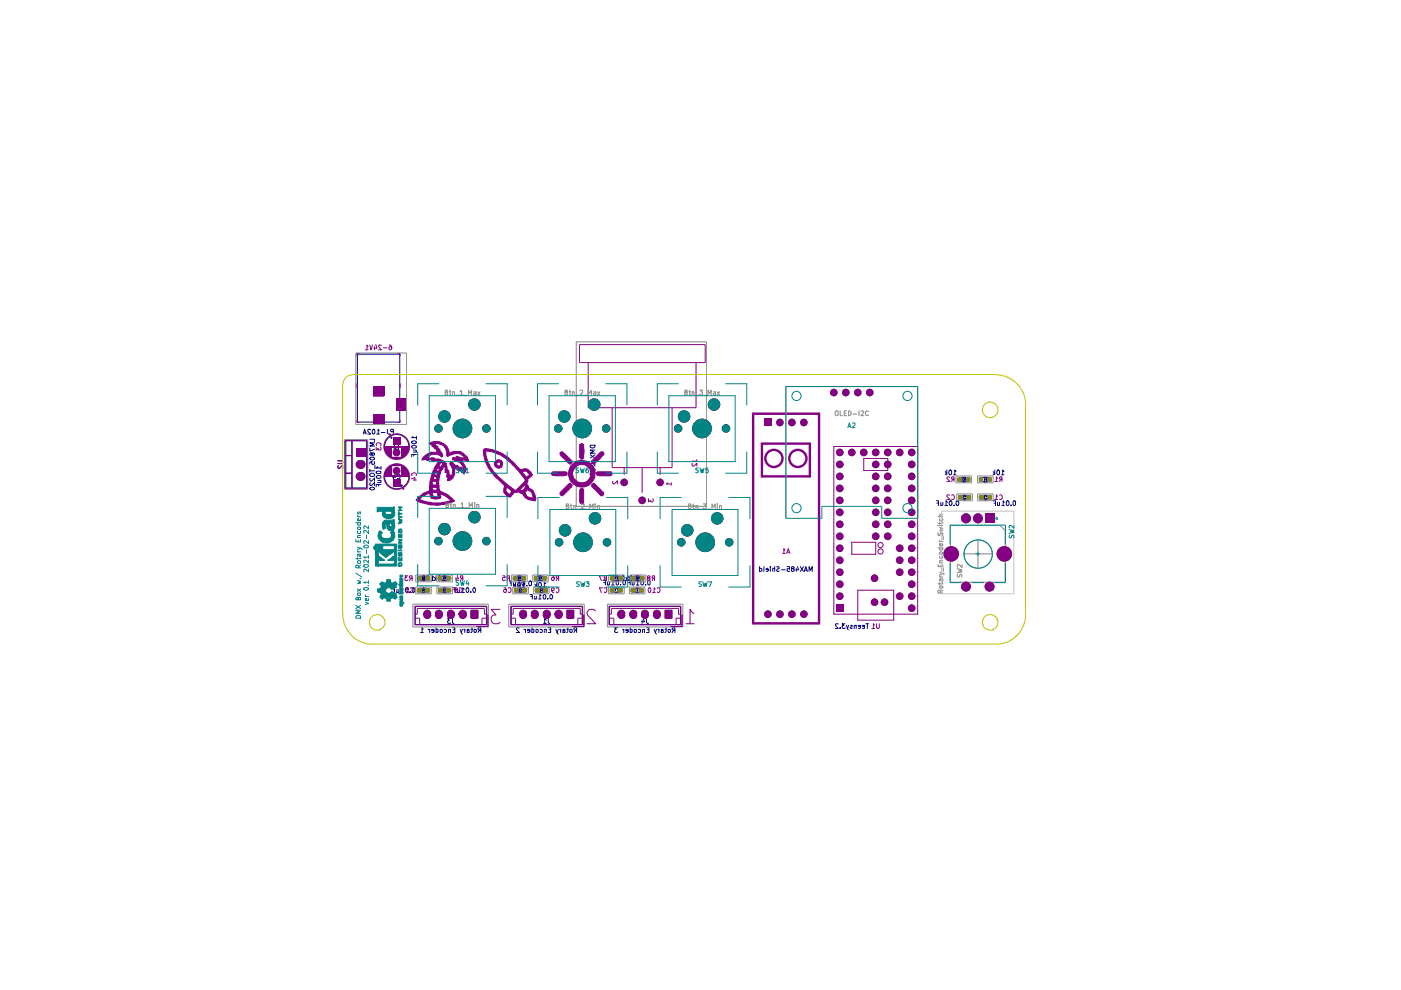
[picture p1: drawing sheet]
<svg xmlns="http://www.w3.org/2000/svg" width="297mm" height="210mm" viewBox="0 0 297 210" stroke-linecap="round" stroke-linejoin="round" font-family="sans-serif">
<g fill="none" stroke="#000084" stroke-width=".21">
<path d="M75.8 75.1h9v14.4h-9zM71.6 97.7h.9l.1 .2-.1 .4h-.9M71.7 98.7l-.1 .4 .4 .2 .6-.7v.7M73.3 93.5h4.4v10h-4.4zM73.3 96.6h1.3M74.6 93.5v10M77 92l.3-1 .3 1M77.1 91.8h.5M78.4 93.1h1v.5M78.4 95v.7l1-.5M78.4 99.5v.6M78.4 99.8h1"/>
<path d="M78.5 97l.7-.1 .2 .3a.55 .55 0 0 1-.5 .3 .55 .55 0 0 1-.5-.3zM78.6 91.1h-.6v.3l.6 .6h-.6M78.8 96.2l-.1-.2h-.2v.5l.3-.1 .1-.4h.4l.1 .2-.1 .3h-.4l-.1-.1M79 91.1l.2-.1a.55 .55 0 0 1 .3 .5 .55 .55 0 0 1-.3 .5l-.3-.3zM79.3 97.9l.1 .4-.2 .2-.4-.1 .1-.5-.5 .1v.4M79.4 93.9h-1l.8 .3-.8 .4h1M79.5 98.6v.8M79.8 100l.8-.1 .2 .1v.3l-.8 .1-.2-.2zM79.8 92h.6M80.1 98.9l-.3 .3h1M80.4 91.4l-.2-.4v1M80.8 98.9v.6"/>
<path d="M80.9 91.7h.7M82.1 91v.9l.4 .1M82.7 92.8h.5M83 92.5v.5M83.4 91.5h-.5l-.1-.3 .2-.2h.4v1M83.6 94.8v.6l.3-.3 .1 .3h.4v-.6M83.7 94.5l-.1-.4 .1-.2h.6l.2 .2-.1 .4M87.3 93.6a.63 .63 0 0 1 1 .2 .54 .54 0 0 1-.6 .3 .54 .54 0 0 1-.4-.5zM87.3 94.6l.6-.2 .4 .3-.2 .3h-.6zM87.5 92.5l-.2 .3h1M87.6 95.4h.5l.2 .2-.1 .2M87.6 95.8h.7"/>
<path d="M87.7 96.4v.3M88.3 96.4h-1v.5M88.3 92.5v.6M125.1 94.4h1.1a.59 .59 0 0 1-.4 .6 .59 .59 0 0 1-.7-.2zM125.1 98.4a.66 .66 0 0 1 1.1 .1v.1a.66 .66 0 0 1-1.1 .1zM125.1 99.3h.8l.3 .2v.2l-.3 .2h-.8M125.1 96.4l1.1 .7M126.2 95.4h-1.1l.7 .4-.7 .3h1.1M126.2 96.4l-1.1 .7M159.7 87.7h14v44.5h-14zM200.4 100l.3 .4M200.7 99.7v1"/>
<path d="M201.3 99.7h.2l.3 .2v.6l-.2 .2-.3-.1zM202.7 100l-.3-.3v1M210.6 100l.3 .4M210.9 99.7v1M211.4 99.7h.3l.2 .2v.6l-.1 .2-.4-.1zM212.9 100l-.3-.3v1M73.3 100.3h1.3M78.5 101.4l-.1 .4 .3 .2 .7-.7v.7M78.5 102.4l-.1 .4 .3 .2 .7-.7v.7M78.5 103.4a.58 .58 0 0 1 .9 .2 .58 .58 0 0 1-1-.1zM78.6 100.4a.6 .6 0 0 1 .8 .2l-.2 .4h-.6l-.2-.2zM79.8 100.9l.8-.1 .2 .2a.53 .53 0 0 1-.5 .4 .53 .53 0 0 1-.5-.3z"/>
<path d="M80.1 101.9h.7l-.1 .4M80.1 102.3h.7M80.3 102.7v.3M80.8 102.7h-1v.5M83.4 100.8v.7M83.7 100.4l.2 .8h-.7M84.2 100.6l.3-.1 .3 .3v.5l-.3 .2-.3-.1M84.9 103h.5M85.2 102.7v.5M125.1 100.2v.6M125.1 100.5h1.1M198.5 106.2h.5v1"/>
<path d="M198.6 106.7h.4M199.5 106.5v.7M199.9 106.5v.5l-.2 .2-.2-.1M200.3 107.2h.6M200.7 100.3l-.3 .4M200.9 106.5l-.3-.3v1M201.3 106.3l.2-.1a.55 .55 0 0 1 .4 .5 .55 .55 0 0 1-.4 .5l-.2-.4zM202.2 100.7h.5M202.3 107.1v.1M202.8 106.3l.1-.1a.55 .55 0 0 1 .4 .5 .55 .55 0 0 1-.4 .5l-.2-.4zM203.5 101.3h1.6v.8h-1.6zM203.7 105.1h1.6v.7h-1.6z"/>
<path d="M204.3 101.6h-.2l.2 .3h-.2M204.4 105.4l-.1-.1 .2 .4h-.2M204.6 105.4h.3l-.1 .3-.2-.1M204.6 101.7l-.1 .2M204.7 101.7l-.2-.2h.2v.4M208.1 101.3h1.6v.8h-1.6zM208.1 105.1h1.6v.7h-1.6zM208.7 101.9h.1M208.7 105.7h.2M208.8 101.6l-.1-.1v.4M208.9 105.4l-.2-.1v.4M209.1 105.4l.2-.1v.2v.2l-.2-.1"/>
<path d="M209.2 101.7l-.2 .2M209.3 101.7l-.3-.1 .3-.1v.4M210.6 106.2h.5v1M210.7 106.7h.4M210.8 100.3l-.2 .4M211.5 106.5v.7M211.9 106.5v.6h-.4M212.3 100.7h.6M212.4 107.2h.5M212.9 106.5l-.2-.3v1M213.4 106.3l.2-.1a.55 .55 0 0 1 .4 .5 .55 .55 0 0 1-.4 .5l-.2-.2zM214.4 107.1v.1"/>
<path d="M214.8 106.3l.2-.1 .3 .1v.7l-.2 .2-.3-.2zM83.1 124.6h.6v1M83.3 125.1h.4M84.2 125v.6M84.6 125v.5l-.2 .1-.2-.1M85 125.6h.5M85.5 124.9l-.2-.3v1M86 124.7l.1-.1a.52 .52 0 0 1 .5 .5 .52 .52 0 0 1-.4 .5l-.3-.4zM87 125.5v.1M87.4 124.8l.1-.2a.52 .52 0 0 1 .5 .5 .52 .52 0 0 1-.4 .5l-.2-.2zM88.1 128.6h15v3.8h-15zM89 124.7h1.6v.9h-1.6z"/>
<path d="M89 122.2h1.6v.8h-1.6zM89.2 134.1h.5M89.5 125l.3 .2-.2-.1-.1 .2h.3M89.6 122.4l.4 .4M89.7 133.3l-.2-.2v1M89.8 122.5h-.3v.3h.3M89.9 125h.2v.3h-.2M89.9 122.7l-.3 .4M90 122.1v1M90 122.6l-.1 .2M90.1 122.6l-.2-.1h.2v.3M90.5 122.2l.1-.1a.52 .52 0 0 1 .4 .5 .52 .52 0 0 1-.3 .5l-.3-.4z"/>
<path d="M90.8 133.4h.2l.1 .2M91.1 133.4v.7M91.4 123.1h.5M91.9 122.3l-.2-.2v1M92 133.8l-.5-.1v-.3l.5 .1v.4l-.1 .2-.4-.1M92.1 122.4l.4 .4M92.4 122.7l-.3 .4M92.5 133.4l.4 .1v.5h-.4M92.5 122.1v1M92.5 133.1v1M93 122.2v-.1a.52 .52 0 0 1 .5 .5 .52 .52 0 0 1-.4 .5l-.2-.4zM93.4 133.4h.3l.1 .2-.2 .5-.3-.1z"/>
<path d="M93.5 124.7h1.5v.9h-1.5zM93.5 122.2h1.5v.8h-1.5zM93.8 123.1h.6M94 125.2l-.1 .1h.3l-.3-.3h.3l-.1 .2M94 122.6v.2M94.1 122.4l.1 .3h-.3M94.1 133.4h.5l.1 .2-.2 .5-.4-.1M94.4 125l.2 .1v.2h-.2M94.4 122.3l-.3-.2v1M94.4 122.6v.2M94.6 122.6h-.2v-.1h.2v.3M95.5 131.1h-.6l.3 .5h-.2l-.1 .1 .1 .5 .5-.1"/>
<path d="M95.5 133.5h-.4v.6M95.5 133.4v.7M95.9 131.1v1l.4 .1M95.9 133.1h.5v1h-.5M96 124.6h.5v1M96.1 133.5h.3M96.2 125.1h.3M97 125v.6M97.5 125v.5l-.2 .1-.3-.1M97.5 133.4l.5 1.1M97.9 125.6h.6M98 133.4l-.2 .7"/>
<path d="M98.3 133.4l.3 .2M98.5 124.9l-.4-.3v1M98.6 133.4v.7M98.9 124.7l.1-.1a.52 .52 0 0 1 .4 .5 .52 .52 0 0 1-.3 .5l-.3-.4zM99.1 133.7l.4 .1-.1 .3-.3-.1M99.5 133.4h-.4v.7M99.8 125.5v.1M99.8 133.4h.4M100.1 133.1v.8l-.3 .2M100.3 124.7l.1-.1a.52 .52 0 0 1 .5 .5 .52 .52 0 0 1-.4 .5l-.3-.4zM100.6 133.4h.3l.1 .2-.2 .5-.3-.1zM101.7 133.6l-.4 .5"/>
<path d="M101.9 133.6l-.5-.1v-.4h.5v1M103.5 130.3v2.5h-2.5M107.9 123.2h.5v1M108.1 123.6h.3M108.4 128.6h15v3.8h-15zM108.9 124.1h.4v-.6v1M108.9 123.5v.7M109 123.9l.3 .3M109.2 124.1l-.2 .4M109.3 122.2h1.6v.8h-1.6zM109.6 124.7h1.6v.9h-1.6zM109.7 124.2h.6"/>
<path d="M109.8 123.6l.4-.1 .1 .2v.6l-.1 .2-.4-.1zM109.9 122.5l.2 .1h-.2v.2h.2M110.1 133.2l-.5-.1-.1 .2 .7 .8h-.7M110.1 125h.2v.3h-.2v-.2l.2 .1M110.3 123.4l-.2-.2v1M110.4 122.6l-.2 .2M110.4 125l.3 .1v.2h-.3M110.4 122.6l-.2-.1h.2v.3M110.7 124.5h.6M110.8 123.2h.4l.1 .2v.6l-.3 .2-.3-.4zM111.1 133.4h.2l.1 .2M111.3 123.8l-.3-.3v1"/>
<path d="M111.4 133.4v.7M111.7 124.1v.1M112.2 123.3l.3-.1 .2 .2v.6l-.3 .2a.68 .68 0 0 1-.2-.9zM112.4 133.8l-.6-.1v-.3l.6 .1v.4l-.2 .2-.4-.1M112.4 126.1h.5v.9M112.5 126.5h.4M112.8 133.4l.4 .1v.5h-.4M112.8 133.1v1M113.4 126.4v.6M113.4 123.9l.4 .3M113.7 133.4h.3l.1 .2-.1 .5-.4-.1zM113.7 124.1l-.3 .4"/>
<path d="M113.8 126.4v.5h-.4M113.8 122.2h1.5v.8h-1.5zM113.8 123.5v1M114 124.7h1.6v.9h-1.6zM114.2 123.7l.2-.2a.47 .47 0 0 1 .4 .5 .47 .47 0 0 1-.4 .5l-.2-.2zM114.2 127h.5M114.3 122.5l.2 .1v.2h-.2v-.2h.2M114.5 133.4h.4l.1 .2-.2 .5-.3-.1M114.5 125.2l.2 .1 .1-.3h-.3v.3h.2M114.7 126.3l-.2-.2v.9M114.8 122.6l-.1 .2M114.9 122.6h-.2v-.1h.2v.3"/>
<path d="M114.9 125h.2v.3h-.2M115.1 124.5h.6M115.2 126.2l.1-.1a.47 .47 0 0 1 .5 .4 .47 .47 0 0 1-.5 .5l-.2-.3zM115.2 132.2h.6M115.7 123.8l-.3-.3v1M115.8 131.5l-.3-.4v1.1M115.8 133.5h-.4v.6M115.8 133.4v.7M116.2 126.9v.1M116.2 131.1v1l.4 .1M116.2 133.1h.6v1h-.6M116.4 133.5h.4"/>
<path d="M116.6 126.2l.2-.1a.47 .47 0 0 1 .4 .4 .47 .47 0 0 1-.4 .5l-.2-.2zM117.9 133.4l.5 1.1M118.4 133.4l-.3 .7M118.6 133.4l.3 .2M118.9 133.4v.7M119.4 133.7l.4 .1-.1 .3-.3-.1M119.8 133.4h-.4v.7M120.1 133.4h.4M120.4 133.1v.8l-.3 .2M120.9 133.4h.3l.1 .2-.1 .5-.4-.1zM122 133.6l-.3 .5M122.3 133.6l-.6-.2 .1-.3h.5v1"/>
<path d="M123.8 130.3v2.5h-2.5M127.8 123h.6v1M128 123.5h.4M128.8 123.4v.6M129.2 123.4v.6h-.4M129.2 128.6h15.1v3.8h-15.1zM129.6 124h.6M129.9 124.7h1.6v.9h-1.6zM129.9 122.2h1.6v.8h-1.6zM130.2 123.3l-.2-.3v1M130.6 125h-.3l.2 .3M130.6 123.2l.2-.2 .3 .2v.7l-.1 .1-.4-.1z"/>
<path d="M130.7 122.5h-.3l.2 .3M130.8 125l.2 .1-.1 .2h-.1M130.9 122.4l.4 .4M130.9 122.6v.2M131 133.1h-.7l.3 .3a.34 .34 0 0 0-.3 .3 .34 .34 0 0 0 .3 .4l.4-.1M131 122.6h-.1v-.1h.1v.3M131.2 122.7l-.3 .4M131.3 122.1v1M131.6 124h.1M131.8 122.2l.1-.1a.52 .52 0 0 1 .5 .5 .52 .52 0 0 1-.4 .5l-.3-.4zM132 133.4l.2 .2M132.1 123.2l.1-.2 .4 .2v.7l-.3 .1-.2-.1z"/>
<path d="M132.2 133.4v.7M132.7 122.4l.4 .4M132.9 122.7l-.2 .4h.6M133.1 123h.5v1M133.1 122.1v1M133.2 133.8l-.5-.1 .1-.3 .4 .1v.4l-.2 .2-.2-.1M133.3 122.3l-.3-.2v1M133.3 123.5h.3M133.6 133.4l.4 .1v.5h-.4M133.6 122.1h.3l.1 .2v.6l-.1 .2-.4-.2zM133.6 133.1v1M134 123.4v.6"/>
<path d="M134.3 124.7h1.6v.9h-1.6zM134.5 123.4v.6h-.5M134.5 122.2h1.6v.8h-1.6zM134.5 123.1h.5M134.5 133.4h.4l.1 .2-.2 .5-.3-.1zM134.7 125h.1v.3h-.1zM135 124h.5M135 122.6v.2h.2l-.2-.3h.2l-.1 .1M135 125.3h.3M135 122.3l-.3-.2v1M135.3 125.1l-.1-.1v.3M135.3 133.4l.5 .1v.5h-.5"/>
<path d="M135.4 125l.3 .2-.3 .1M135.5 123.3l-.3-.3v1M135.5 122.6l-.2 .2M135.6 122.6h-.3v-.1h.3v.3M136 123.1l.2-.1a.58 .58 0 0 1-.1 1l-.2-.1zM136.1 131.5v.7M136.4 131.1l.3 .7h-.6M136.7 133.5h-.5v.6M136.7 133.4v.7M136.9 124h.1M137.1 131.1v.8l.1 .3h.3M137.1 133.1h.5v1h-.5"/>
<path d="M137.2 133.5h.4M137.3 123.2l.2-.2 .3 .2v.7l-.1 .1-.4-.1zM138.7 133.4l.5 1.1M139.2 133.4l-.3 .7M139.4 133.4l.3 .2M139.7 133.4v.7M140.2 133.7l.4 .1-.1 .3-.3-.1M140.6 133.4h-.4v.7M141 133.4h.3M141.2 133.1v.8l-.2 .2M141.6 133.5l.5-.1 .1 .5-.2 .2-.4-.1zM142.8 133.6l-.3 .5"/>
<path d="M143.1 133.6l-.5-.1-.1-.2 .2-.2h.4v1M144.6 130.3v2.5h-2.4M161 120.6l.3-.1 .2 .1v.5h-.5M161 120.1v1.1M162 120.1l-.1 1.1M162.9 120.8l-.5-.1 .2-.2 .3 .1v.4l-.2 .2-.2-.1M163.3 120.1v.1M163.3 120.5v.7M164.3 120.6h-.5v.6M164.3 120.1v1.1M164.7 120.2h.5v.4l-.5 .2v.3h.5M165.7 120.8h.8"/>
<path d="M166.9 120.1h.5v.5h-.5v.5h.5M168 120.6h-.2v.5a.32 .32 0 0 0 .5 0 .32 .32 0 0 0-.2-.5h-.2l-.1-.4 .3-.1 .3 .2-.3 .3M168.8 120.5v.7M169.1 120.1l.2 .7h-.6M169.7 120.1l.6 1.1M170.3 120.1l-.6 1.1M170.5 121.2l.4-1.1 .3 1.1M170.7 120.9h.4M171.5 121.2v-1.1l.4 .8 .3-.8v1.1M177.7 132.3l-.5-.1-.1 .2 .6 .9h-.6M178.1 133.1v.2M179.2 132.2h-.6l.3 .4-.3 .1v.4l.1 .2 .5-.2"/>
<path d="M179.5 132.6l.2 .7 .2 .2M179.9 132.6l-.2 .7M180.3 132.6h.4v.2l-.4 .3 .1 .2 .3-.1M181.5 132.7h-.4v.6M181.5 132.6v.7M182.5 132.9l-.6-.1 .1-.2 .5 .1v.4l-.2 .2-.3-.1M183.3 132.9l-.5-.1 .1-.2h.4v.6h-.4M183.6 132.2h.5M183.9 132.2v1.1"/>
<circle cx="84.1" cy="94.7" r="2.58"/>
<circle cx="84.1" cy="101" r="2.58"/>
</g>
<g fill="none" stroke="#848484" stroke-width=".21">
<path d="M75.4 74.8h10.8v15.2h-10.8zM122.2 72.5h27.6v34.9h-27.6zM73.1 93.2h4.9v10.5h-4.9zM202.7 100.9h3.3v1.5h-3.3zM202.9 104.7h3.3v1.5h-3.3zM207.3 104.7h3.3v1.5h-3.3zM207.3 100.9h3.3v1.5h-3.3zM87.5 128.1h16v4.8h-16zM88.1 124.5h3.3v1.4h-3.3zM88.1 121.9h3.3v1.5h-3.3zM92.6 124.5h3.3v1.4h-3.3zM92.6 121.9h3.3v1.5h-3.3z"/>
<path d="M107.9 128.1h16v4.8h-16zM108.5 121.9h3.3v1.5h-3.3zM108.7 124.5h3.3v1.4h-3.3zM112.9 121.9h3.3v1.5h-3.3zM113.1 124.5h3.3v1.4h-3.3zM128.8 128.1h16v4.8h-16zM129 124.5h3.3v1.4h-3.3zM129 121.9h3.3v1.5h-3.3zM133.4 124.5h3.3v1.4h-3.3zM133.6 121.9h3.3v1.5h-3.3z"/>
<circle cx="84.1" cy="94.7" r="2.75"/>
<circle cx="84.1" cy="101.1" r="2.75"/>
</g>
<g fill="none" stroke="#840084" stroke-width=".21">
<path d="M122.9 73.1h26.6v3.8h-26.6zM124.7 76.9v9.5h22.9v-9.5M71.6 97.7h.9l.1 .2-.1 .4h-.9M71.7 98.7l-.1 .4 .4 .2 .6-.7v.7M73.2 93.4h4.6v10.2h-4.6zM73.2 96.6h1.5M74.7 93.4v10.2M79.8 94.8v.6l.4-.3 .1 .3h.4v-.6M79.8 94.5v-.3l.2-.3h.5l.3 .2-.1 .4M81.7 100h1.4M81.8 95.9h1.3M81.8 95.8h1.3"/>
<path d="M81.8 99.9h1.3M81.8 99.8h1.3M81.9 96h1.2M81.9 99.7h1.2M82 96.1h1.1M82 96.2h1.1M82 99.5h1.1M82 99.6h1.1M82 96.3h1.1M82 99.4h1.1M82.1 96.4h1M82.1 99.3h1"/>
<path d="M82.2 96.4h.9M82.2 96.5h.9M82.2 99.2h.9M82.3 99.1h.8M82.4 99.1h.7M82.5 99h.6M82.5 98.9h.6M82.7 98.8h.4M82.8 98.7h2.5M83.1 98.6h2M83.1 97.1h1.9M83.3 98.6h1.6"/>
<path d="M83.4 97.2h1.4M83.6 98.5h1M83.8 97.3h.5M85.1 96.4h.8M85.1 96.5h.8M85.1 96.4h.9M85.1 98.8h.3M85.1 98.9h.5M85.1 99h.6M85.1 99.1h.7M85.1 99.5h1.1M85.1 99.6h1.1"/>
<path d="M85.1 99.1h.8M85.1 99.2h.8M85.1 99.3h.9M85.1 99.4h1M85.1 99.7h1.3M85.1 99.7h1.2M85.1 99.9h1.3M85.1 100h1.3M85.1 99.8h1.3M129.8 86.4v12.7h12.7v-12.7M146.8 98.3l-.1 .4 .5 .1 .5-.6v.6M147.7 97.5l-.1 .3h-.9"/>
<path d="M73.2 100.3h1.5M81.5 100.8h1.6M81.5 100.8h5.1M81.5 100.6h1.6M81.5 100.7h1.6M81.5 100.5h1.6M81.5 100.4h1.6M81.5 100.9h5.2M81.5 101h5.2M81.6 100.3h1.5M81.6 100.2h1.5M81.7 100.1h1.4"/>
<path d="M85.1 100.3h1.4M85.1 100.8h1.5M85.1 100.6h1.5M85.1 100.7h1.5M85.1 100.5h1.5M85.1 100.4h1.5M85.1 100.2h1.4M85.1 100.1h1.3M85.3 103.6h.5M85.5 103.4v.5M137.5 105.7v.7l.4-.3 .2 .3h.2l.2-.2-.1-.5M141.6 102.4l-.3 .2h1"/>
<path d="M142.3 102.4v.5"/>
<circle cx="84.1" cy="101" r="2.67"/>
</g>
<path d="M125.5 102.7a.65 .65 0 0 1 .9 .2l1.2 1.2a.63 .63 0 0 1 .4 .8l-.3 .2h-.3l-1.9-1.8z" fill="#840084"/>
<path d="M132.3 99.1v1.6M136.1 99.1v5.4M140 99.1v1.6M125.5 102.7a.65 .65 0 0 1 .9 .2l1.2 1.2a.63 .63 0 0 1 .4 .8l-.3 .2h-.3l-1.9-1.8zM130 102l-.1 .4 .2 .2 .8-.7v.7" fill="none" stroke="#840084" stroke-width=".21"/>
<path d="M126.5 100.1l3.1-.1 .2 .6-.3 .3h-2.5l-.4-.1-.2-.3z" fill="#840084"/>
<path d="M126.5 100.1l3.1-.1 .2 .6-.3 .3h-2.5l-.4-.1-.2-.3z" fill="none" stroke="#840084" stroke-width=".21"/>
<path d="M122.9 94.3l.2-.1a.38 .38 0 0 1 .3-.2 .38 .38 0 0 1 .3 .3v2.9l-.2 .1h-.4l-.2-.3z" fill="#840084"/>
<g fill="none" stroke="#840084" stroke-width=".21">
<path d="M122.9 94.3l.2-.1a.38 .38 0 0 1 .3-.2 .38 .38 0 0 1 .3 .3v2.9l-.2 .1h-.4l-.2-.3zM176.8 94.7h17.8v35.5h-17.8zM183.1 97.2h5.1v2.5h-5.1zM165.9 117.3h.6M166.5 116.7l-.3-.4v1M166.8 117.3l.3-1 .4 1M166.9 117.1h.4M180.6 115h5.1v2.5h-5.1zM201.3 105l-.3-.1-.3 .3 .7 .7h-.7M201.3 101.2l-.3-.1-.3 .3 .7 .7h-.7M201.8 105a.45 .45 0 0 1 .6 .4 .45 .45 0 0 1-.6 .4M202 101.6l-.2 .5"/>
<path d="M202.3 101.6h-.5v-.4l.5-.1v1M204.1 101.2h.5M204.1 102.2h.5M204.4 106h.2M204.4 105h.2M208.6 101.2h.5M208.6 102.2h.5M208.8 106h.3M208.8 105h.3M210.9 105.9h.6M210.9 102.1h.6M211.5 105.2l-.3-.3v1"/>
<path d="M211.5 101.4l-.3-.3v1M211.9 105a.45 .45 0 0 1 .6 .4 .45 .45 0 0 1-.6 .4M212.2 101.6l-.3 .5M212.4 101.6h-.4l-.1-.4 .5-.1v1M86.1 124.6h.5v.5h-.5l-.1 .3 .3 .2h.2l.1-.1M86.4 122.1h-.5l.3 .3-.3 .1v.4l.1 .2 .4-.2M87 124.7l.5-.1a.52 .52 0 0 1 .1 .7 .52 .52 0 0 1-.6 .3v-.1M87.1 122.6l-.3 .5M87.4 122.6h-.4l-.2-.2 .1-.3h.5v1M88 130.2h.5v-1.2h14.2v1.2h.5M88 128.5h15.2v4h-15.2zM88 131.1h1v1.4"/>
<path d="M89.6 122.1h.5M89.6 123.1h.5M89.7 124.6h.2M89.7 125.6h.2M94 122.1h.5M94 123.1h.5M94.1 124.6h.3M94.1 125.6h.3M96.6 125.1h-.2v.4l.2 .1 .3-.1v-.4l-.5-.1 .1-.4 .4 .1v.3l-.1 .1M96.7 122.4v.7M96.9 122l.3 .8h-.6M97.4 124.7l.4-.1 .2 .3v.5l-.2 .2h-.3l-.1-.1"/>
<path d="M97.9 122.6l-.3 .5M98.1 122.6l-.5-.1v-.3l.5-.1v1M103.2 131.1h-1v1.4M103.5 130.3v2.5h-2.5M106 129.2h-1.9l1.1 1.2a.78 .78 0 0 0-1.1 .6v.7l.6 .5h.9l.4-.3M106.6 122.1h.4l.1 .4-.4-.1-.2 .2 .1 .4 .3 .1 .2-.2M106.8 124.6h.4l.2 .5-.1 .5h-.5v-.5l.4-.1 .2 .1M107.8 124.7l.4-.1a.52 .52 0 0 1 .2 .7 .52 .52 0 0 1-.6 .3v-.1M107.8 122.6l-.4 .5M108 122.6h-.4l-.2-.2 .1-.3h.5v1M108.3 130.2h.5v-1.2h14.2v1.2h.5M108.3 128.5h15.2v4h-15.2z"/>
<path d="M108.3 131.1h1v1.4M109.9 122.1h.5M109.9 123.1h.5M110.2 124.6h.3M110.2 125.6h.3M114.3 122.1h.5M114.3 123.1h.5M114.6 124.6h.3M114.6 125.6h.3M116.9 125.1l.3 .1 .3-.1-.1-.5-.4 .1a.61 .61 0 0 0 .4 .9M117 122.1h.3l.2 .4-.1 .5h-.4v-.5l.3-.1 .2 .2M117.9 124.7l.5-.1a.52 .52 0 0 1 .1 .7 .52 .52 0 0 1-.6 .3v-.1"/>
<path d="M118.2 122.6l-.3 .5M118.4 122.6l-.5-.1v-.3l.5-.1v1M123.5 131.1h-1v1.4M123.8 130.3v2.5h-2.5M129.1 128.5v4M129.6 129v1.2h-.5M181.9 125.1h7.6v6.4h-7.6zM184.8 133.3h.6M185.4 132.5l-.2-.3v1.1M185.8 132.2v.8l.3 .3 .3-.3v-.8"/>
<circle cx="186.7" cy="116.9" r=".55"/>
<circle cx="186.7" cy="115.6" r=".55"/>
</g>
<g fill="none" stroke="#840084" stroke-width=".51">
<path d="M159.7 87.7h14v44.5h-14zM161.5 94.1h10.2v6.9h-10.2z"/>
<circle cx="164.1" cy="97.2" r="1.82"/>
<circle cx="169.2" cy="97.2" r="1.82"/>
</g>
<path d="M104.9 98a.88 .88 0 0 1 1-.5 .88 .88 0 0 1 .7 .9h-.5l-.1-.4h-.4l-.3 .3 .3 .5 .4-.1 .1-.3h.5l-.2 .6a.94 .94 0 0 1-1.5-.3z" fill="#840084"/>
<path d="M104.9 98a.88 .88 0 0 1 1-.5 .88 .88 0 0 1 .7 .9h-.5l-.1-.4-.5 .1-.2 .2 .3 .5 .4-.1 .1-.3h.5l-.2 .6a.94 .94 0 0 1-1.5-.3z" fill="none" stroke="#840084" stroke-width=".21"/>
<path d="M91 94l1.1-.4a2.77 2.77 0 0 1 2.9 1.7l.3 .8 .8-.4h1.5l.6 .4a1.61 1.61 0 0 1 .9 1.1h-.4l-.7-.6a2.13 2.13 0 0 0-2.3-.2l-.7 .4-.3-.2v-.8l-.3-.8a2.06 2.06 0 0 0-2.2-.9l1.1 1.2v.2l.6 .9v.3l-.3 .2-.7-.5a2.89 2.89 0 0 0-2.1 .3l-.4 .3 .4-.1 .1 .3 1.1-.1 .1 .2h.9l1 .4 .5 .6h-.6l-.4-.3-.5 .8 .5 .2 .4-.7h.6l.4 1.4h.2l.1 1h.3v.6a2.13 2.13 0 0 0-.1-2.9v-.2l.3-.2 1 .8 .3-.1 .5 .4 .2-.1 .6 .6v-.3a2.28 2.28 0 0 0-2-1.7l-.3-.1v-.4h.7l.1-.4 .9 .5h1.4l.3 .6-1.1-.3-.2 .2-1.1-.3a2.77 2.77 0 0 1 1.8 1.8v.6l-.5 .7-.5-.7-.3 .1-.5-.6-.3 .1-.6-.6a2.07 2.07 0 0 1 .1 2l-.4 .8-.5 .3h-.4l.1-.7-.3-.1 .1-.9h-.4v-1.1l-.2-.3-.4 .6h-1.2v.4l.4 .1 .3-.5h.5l-.5 1-1-.3-.2 .3v.2l.1 .1h.6l.1-.3h.4l-.2 .7-1.2-.1v.6l.5 .1 .2-.1 .1-.5h.4l-.1 1.4h-.4v-.4l-.9-.1v.8h.8l.1-.3h.4l.2 1.4h-.5l-.1-.6h-.9v.6h1.5v.2l1.9 .9 1.1 1.1h-.6l-1.2-1-1-.4h-.1l.1 .6h-.6v-.9h-1.1l.1 .9h1.6v.2l-.6 .3-1.4-.2-.3-.9-.2-.1-1.1 .5-.9 .7v.2l.7 .2 2.1 .4h1.7l2.1-.5 .8 .1-.3 .2a7.8 7.8 0 0 1-3.8 .7h-.9l-1.2-.3-1.8-.7 .1-.4 .5-.3a4.8 4.8 0 0 1 2.1-1.3l.1-1.9 .5-1.7 .6-1.6 .8-1.1a1.37 1.37 0 0 0-1.3 0l-.1-.3-1 .2-.3-.3-.8 .1 .4-.7 .9-.7 .6-.2h1.6l-.4-.3v-.2l-.5-.4-.1-.3-.3-.1-.2-.3z" fill="#840084"/>
<path d="M91 94l1.1-.4a2.77 2.77 0 0 1 2.9 1.7l.3 .8 .8-.4h1.5l.6 .4a1.61 1.61 0 0 1 .9 1.1h-.4l-.7-.6a2.13 2.13 0 0 0-2.3-.2l-.7 .4-.3-.2v-.8l-.3-.8a2.06 2.06 0 0 0-2.2-.9l1.1 1.2v.2l.6 .9v.3l-.3 .2-.7-.5a2.89 2.89 0 0 0-2.1 .3l-.4 .3 .4-.1 .1 .3 1.1-.1 .1 .2h.9l1 .4 .5 .6h-.6l-.4-.3-.5 .8 .5 .2 .4-.7h.6l.4 1.4h.2l.1 1h.3v.6a2.13 2.13 0 0 0-.1-2.9v-.2l.3-.2 1 .8 .3-.1 .5 .4 .2-.1 .6 .6v-.3a2.28 2.28 0 0 0-2-1.7l-.3-.1v-.4h.7l.1-.4 .9 .5h1.4l.3 .6-1.1-.3-.2 .2-1.1-.3a2.77 2.77 0 0 1 1.8 1.8v.6l-.5 .7-.5-.7-.3 .1-.5-.6-.3 .1-.6-.6a2.07 2.07 0 0 1 .1 2l-.4 .8-.5 .3h-.4l.1-.7-.3-.1 .1-.9h-.4v-1.1l-.2-.3-.4 .6h-1.2v.4l.4 .1 .3-.5h.5l-.5 1-1-.3-.2 .3v.2l.1 .1h.6l.1-.3h.4l-.2 .7-1.2-.1v.6l.5 .1 .2-.1 .1-.5h.4l-.1 1.4h-.4v-.4l-.9-.1v.8h.8l.1-.3h.4l.2 1.4h-.5l-.1-.6h-.9v.6h1.5v.2l1.9 .9 1.1 1.1h-.6l-1.2-1-1-.4h-.1l.1 .6h-.6v-.9h-1.1l.1 .9h1.6v.2l-.6 .3-1.4-.2-.3-.9-.2-.1-1.1 .5-.9 .7v.2l.7 .2 2.1 .4h1.7l2.1-.5 .8 .1-.3 .2a7.8 7.8 0 0 1-3.8 .7h-.9l-1.2-.3-1.8-.7 .1-.4 .5-.3a4.8 4.8 0 0 1 2.1-1.3l.1-1.9 .5-1.7 .6-1.6 .8-1.1a1.37 1.37 0 0 0-1.3 0l-.1-.3-1 .2-.3-.3-.8 .1 .4-.7 .9-.7 .6-.2h1.6l-.4-.3v-.2l-.5-.4-.1-.3-.3-.1-.2-.3zM87.2 101.5l.8-.2v.6M87.4 100.8l-.1-.4a.52 .52 0 0 1 .6-.2 .52 .52 0 0 1 .3 .6M87.6 101.8h.7" fill="none" stroke="#840084" stroke-width=".21"/>
<path d="M120.4 102.7l.3-.2h.2l.4 .2v.4l-1.5 1.4a.67 .67 0 0 1-1.1 .4v-.5z" fill="#840084"/>
<path d="M118.7 104.4l2-1.9h.2l.4 .2-.1 .6-1.4 1.2a.67 .67 0 0 1-1.1 .4z" fill="none" stroke="#840084" stroke-width=".21"/>
<path d="M102.6 95.3l.1-.1a8.3 8.3 0 0 1 6.6 3.4l1 1 1.1-.2 .7 .2 .7 1h-.5l-.4-.4a.77 .77 0 0 0-1.2-.2l.8 1.1 .8-.5h.5l-.4 .6-.5 .4v.3l-.5-.1a18.1 18.1 0 0 0-5.3-5.3 6.8 6.8 0 0 0-3.1-.9 8.3 8.3 0 0 0 3.3 6l2.3 2 .7 .4 2.1-2.1h.5l-.3 .6 .5 .7h-.6l-.2-.4-1.1 1.1 .4 .2 .9-.9h.6v.2a2.18 2.18 0 0 1 1.5 2.2h-.5l-.1-.2a1.48 1.48 0 0 0-1.2-1.6l-.3 .4h-3l-1.1-.9-.1 .3a.99 .99 0 0 0 .5 1.2l.2 .1 .5-.7h3l-.2 .2a1.46 1.46 0 0 0 1.5 1.2h.8v.4l-.2 .2-.8-.2a2.06 2.06 0 0 1-1.7-1.3l-.7-.3a1.46 1.46 0 0 0-2 1h-.4l-.9-.9-.1-.8 .2-.8a12.6 12.6 0 0 1-4.1-5 4 4 0 0 1-.3-2.6z" fill="#840084"/>
<path d="M102.6 95.3l.1-.1a8.3 8.3 0 0 1 6.6 3.4l1 1 1.1-.2 .7 .2 .7 1h-.5l-.4-.4a.77 .77 0 0 0-1.2-.2l.8 1.1 .8-.5h.5v.2l-.9 .8v.3l-.5-.1a18.1 18.1 0 0 0-5.3-5.3 6.8 6.8 0 0 0-3.1-.9 8.3 8.3 0 0 0 3.3 6l2.3 2 .7 .4 2.1-2.1h.5l-.3 .6 .5 .7h-.6l-.2-.4-1.1 1.1 .4 .2 .9-.9h.6v.2a2.18 2.18 0 0 1 1.5 2.2h-.5l-.1-.2a1.48 1.48 0 0 0-1.2-1.6l-.3 .4h-3l-1.1-.9-.1 .3a.99 .99 0 0 0 .5 1.2l.2 .1 .5-.7h3l-.2 .2a1.46 1.46 0 0 0 1.5 1.2h.8v.4l-.2 .2-.8-.2a2.06 2.06 0 0 1-1.7-1.3l-.7-.3a1.46 1.46 0 0 0-2 1h-.4l-.9-.9-.1-.8 .2-.8a12.6 12.6 0 0 1-4.1-5 4 4 0 0 1-.3-2.6z" fill="none" stroke="#840084" stroke-width=".21"/>
<path d="M123.1 103.6l.2-.1 .4 .3v2.8l-.1 .2h-.4l-.3-.3v-2.5z" fill="#840084"/>
<path d="M123 103.8l.3-.3 .4 .3v2.8l-.1 .2h-.4l-.3-.3z" fill="none" stroke="#840084" stroke-width=".21"/>
<path d="M118.7 96l.6-.2 2 1.9v.4l-.4 .3-.2-.1-1.8-1.7z" fill="#840084"/>
<path d="M118.7 96l.6-.2 2 1.9v.4l-.4 .3-.2-.1-1.8-1.7z" fill="none" stroke="#840084" stroke-width=".21"/>
<path d="M117.2 100h2.7l.4 .5-.2 .3-2.4 .1-.6-.1-.1-.2v-.3z" fill="#840084"/>
<path d="M117.2 100h2.7l.4 .5-.2 .3-2.4 .1-.6-.1-.1-.2v-.3z" fill="none" stroke="#840084" stroke-width=".21"/>
<path d="M125.4 97.7l1.9-1.8a.46 .46 0 0 1 .5-.1 .46 .46 0 0 1 .3 .5l-2.2 2.1-.4-.1z" fill="#840084"/>
<path d="M125.4 97.7l1.9-1.8a.46 .46 0 0 1 .5-.1 .46 .46 0 0 1 .3 .5l-2.2 2.1-.4-.1z" fill="none" stroke="#840084" stroke-width=".21"/>
<path d="M121.1 98.7a2.89 2.89 0 0 1 3.1-.9 2.89 2.89 0 0 1 2 2.5l-.9 .1a2.13 2.13 0 0 0-1.4-1.9 1.96 1.96 0 0 0-2.5 1.8 1.96 1.96 0 0 0 2.3 2 1.92 1.92 0 0 0 1.6-1.9h.8a2.79 2.79 0 0 1-3.4 2.8 2.79 2.79 0 0 1-1.8-4z" fill="#840084"/>
<g fill="none" stroke="#840084" stroke-width=".21">
<path d="M76.2 75h-.5v.5M77.5 74.2h.6M78.1 73.4l-.3-.2v1M78.4 73.2l.3 1 .3-1M79.4 73.5v.7M79.7 73.1l.2 .7h-.7M80.9 73.2h-.6v.1l.6 .9h-.6M81.3 73.7h.7M82.5 73.2h.4l.2 .7-.3 .3-.3-.2v-.4l.1-.1 .5 .2M84.3 75h.5v.5M75.7 81.3v1M75.7 89.1v.5h.5"/>
<path d="M79.1 84h2.3M81.5 95h1.6M81.5 94.9h1.6M81.5 95.1h1.6M81.5 94.7h5.2M81.5 94.8h5.1M81.5 95.2h1.6M81.6 95.3h1.5M81.6 95.4h1.5M81.6 95.5h1.5M81.7 95.8h1.4M81.7 95.6h1.4"/>
<path d="M81.7 95.7h1.4M82.3 96.6h.8M82.4 92.1h.5M82.5 96.7h.6M82.5 96.8h.6M82.6 91.9v.5M82.7 96.9h.4M82.8 96.9h2.5M83 97h2.2M84.8 81.3v1M84.8 89.1v.5h-.5M85.1 95.3h1.5"/>
<path d="M85.1 95.4h1.4M85.1 95.5h1.4M85.1 96h1.2M85.1 96.1h1.1M85.1 95.8h1.3M85.1 95.9h1.3M85.1 95.6h1.4M85.1 95.7h1.3M85.1 96.3h1M85.1 96.2h1.1M85.1 96.4h.9M85.1 96.6h.8"/>
<path d="M85.1 96.7h.7M85.1 96.8h.5M85.1 96.9h.3M85.1 95h1.5M85.1 94.9h1.5M85.1 95.1h1.5M85.1 96.5h.8M85.1 95.2h1.5M121.1 98.7a2.89 2.89 0 0 1 3.1-.9 2.89 2.89 0 0 1 2 2.5l-.9 .1a2.13 2.13 0 0 0-1.4-1.9 1.96 1.96 0 0 0-2.5 1.8 1.96 1.96 0 0 0 2.3 2 1.92 1.92 0 0 0 1.6-1.9h.8a2.79 2.79 0 0 1-3.4 2.8 2.79 2.79 0 0 1-1.8-4zM126.2 129.5l-.4-.3h-.7l-.5 .3-.1 .5 .1 .5 1.7 1.7h-1.8M127.8 124.6h-.7l.4 1M127.8 122.1h-.7l.4 1"/>
<path d="M128.1 124.7l.4-.1a.52 .52 0 0 1 .2 .7 .52 .52 0 0 1-.6 .3v-.1M128.4 122.6l-.3 .5M128.6 122.6l-.5-.1v-.3l.5-.1v1M129.1 131.1h1v1.4M129.1 128.5h15.3v4h-15.3M129.6 129h14.2v1.2h.6M130.5 123.1h.5M130.5 122.1h.5M130.6 124.6h.2M130.6 125.6h.2M135 124.6h.2M135 123.1h.5"/>
<path d="M135 125.6h.2M135 122.1h.5M137.5 124.7l.1-.1a.52 .52 0 0 1 .4 .5 .52 .52 0 0 1-.3 .5l-.3-.4zM137.5 122.5h-.2a.32 .32 0 0 0 .1 .6 .32 .32 0 0 0 .4-.4l-.6-.4 .1-.2h.5v.2l-.1 .2M138.3 125.6h.6M138.5 122.6l-.2 .5M138.8 122.6l-.5-.1v-.4h.5v1M138.9 124.9l-.2-.3v1M139.4 124.7l.4-.1a.52 .52 0 0 1 .1 .7 .52 .52 0 0 1-.5 .3v-.1M144.4 131.1h-1.1v1.4M144.6 130.3v2.5h-2.4M145.5 132.2h1.7"/>
<path d="M147.2 130h-.3l-.6-.8v3"/>
<circle cx="84.1" cy="94.7" r="2.67"/>
</g>
<g fill="#00c2c2">
<path d="M203.1 105.1l.9-.1 .2 .2v.5l-.2 .2h-.8z"/>
<path d="M209.3 105.1l.9-.1 .1 .8-.9 .1z"/>
<path d="M207.6 105.1l.9-.1 .1 .8-1 .1z"/>
<path d="M207.6 101.2l.8 .1v.8l-.9-.1z"/>
<path d="M203.1 101.2h.7l.2 .1-.1 .8-1-.1v-.7z"/>
<path d="M209.5 101.2h.6l.2 .1-.1 .8-.9-.1v-.7z"/>
<path d="M204.8 105.2l.2-.2h.7l.2 .2v.6l-1 .1z"/>
<path d="M204.9 101.2l.8 .1v.8l-.9-.1z"/>
<path d="M94.7 122.3l.9-.1 .1 .7-.2 .2h-.7l-.1-.2z"/>
<path d="M90.2 124.7h.9l.1 .9h-.9l-.2-.1z"/>
<path d="M88.4 124.8l1-.1 .1 .8-.2 .1h-.9z"/>
<path d="M94.6 124.8l1-.1 .1 .8-.2 .1h-.9z"/>
<path d="M92.9 124.7h.9l.1 .9h-.9z"/>
<path d="M88.4 122.3l.9-.1v.8h-.9z"/>
<path d="M90.3 122.2h.8l.1 .8-.9 .1z"/>
<path d="M92.9 122.2h.8l.1 .8-.8 .1z"/>
<path d="M115 122.3l.9-.1 .1 .7-.2 .2h-.7l-.1-.2z"/>
<path d="M110.7 124.8l1-.1 .1 .8-.2 .1h-.8l-.1-.1z"/>
<path d="M109.1 124.7h.9v.9h-.9z"/>
<path d="M115.1 124.7h1l.1 .9h-1z"/>
<path d="M113.4 124.8l1-.1 .1 .8-.2 .1h-.8l-.1-.1z"/>
<path d="M108.7 122.3l.9-.1v.8h-.9z"/>
<path d="M110.6 122.2h.8l.1 .8-.8 .1z"/>
<path d="M113.2 122.2h.8l.1 .8-.8 .1z"/>
<path d="M135.6 122.3l1-.1 .1 .7-.2 .2h-.7l-.2-.2z"/>
<path d="M131.1 124.7h.9l.1 .8-.2 .1h-.8l-.1-.1z"/>
<path d="M129.3 124.8l1-.1v.9h-.9z"/>
<path d="M135.5 124.7h.9l.1 .9h-.9z"/>
<path d="M133.7 124.8l1-.1 .1 .8-.2 .1h-.7l-.2-.1z"/>
<path d="M129.3 122.3l.9-.1 .1 .7-.2 .2h-.6l-.2-.2z"/>
<path d="M131.1 122.3l1-.1v.8h-1z"/>
<path d="M133.9 122.3l.8-.1 .1 .8-.9 .1z"/>
</g>
<g fill="#848400">
<path d="M162.1 88.8h1.5v1.5h-1.5z"/>
<path d="M135.5 124.7h.9l.1 .9h-.9z"/>
<path d="M131.1 124.7h.9l.1 .8-.2 .1h-.8l-.1-.1z"/>
<path d="M135.6 122.3l1-.1 .1 .7-.2 .2h-.7l-.2-.2z"/>
<path d="M129.3 122.3l.9-.1 .1 .7-.2 .2h-.6l-.2-.2z"/>
<path d="M131.1 122.3l1-.1v.8h-1z"/>
<path d="M133.9 122.3l.8-.1 .1 .8-.9 .1z"/>
<path d="M129.3 124.8l1-.1v.9h-.9z"/>
<path d="M130.9 130.4h1.7a.85 .85 0 0 1-.9 .8 .85 .85 0 0 1-.8-.8z"/>
<path d="M131.1 129.5a.85 .85 0 0 1 1-.2 .85 .85 0 0 1 .5 .8h-1.7z"/>
<path d="M130.9 130.1h1.7v.3h-1.7z"/>
<path d="M133.4 130.4h1.7a.85 .85 0 0 1-.8 .8 .85 .85 0 0 1-.9-.8z"/>
<path d="M133.7 129.5a.85 .85 0 0 1 .9-.2 .85 .85 0 0 1 .5 .8h-1.7z"/>
<path d="M133.4 130.1h1.7v.3h-1.7z"/>
<path d="M135.9 130.4h1.7a.85 .85 0 0 1-.9 .8 .85 .85 0 0 1-.8-.8z"/>
<path d="M136.1 129.5a.85 .85 0 0 1 1-.2 .85 .85 0 0 1 .5 .8h-1.7z"/>
<path d="M135.9 130.1h1.7v.3h-1.7z"/>
<path d="M138.4 130.4h1.7a.85 .85 0 0 1-.8 .8 .85 .85 0 0 1-.9-.8z"/>
<path d="M138.7 129.5a.85 .85 0 0 1 .9-.2 .85 .85 0 0 1 .5 .8h-1.7z"/>
<path d="M138.4 130.1h1.7v.3h-1.7z"/>
<path d="M133.7 124.8l1-.1 .1 .8-.2 .1h-.7l-.2-.1z"/>
<path d="M140.9 129.4h1.7v1.7l-.2 .1h-1.3l-.2-.1z"/>
<path d="M209.3 105.1l.9-.1 .1 .8-.9 .1z"/>
<path d="M203.1 101.2h.7l.2 .1-.1 .8-1-.1v-.7z"/>
<path d="M209.5 101.2h.6l.2 .1-.1 .8-.9-.1v-.7z"/>
<path d="M204.8 105.2l.2-.2h.7l.2 .2v.6l-1 .1z"/>
<path d="M207.6 101.2l.8 .1v.8l-.9-.1z"/>
<path d="M203.1 105.1l.9-.1 .2 .2v.5l-.2 .2h-.8z"/>
<path d="M207.6 105.1l.9-.1 .1 .8-1 .1z"/>
<path d="M204.9 101.2l.8 .1v.8l-.9-.1z"/>
<path d="M208.8 108.9h2v2h-2z"/>
<path d="M177.3 128.2h1.5v1.6h-1.5z"/>
<path d="M76.5 97.5a.95 .95 0 0 1 1 1 .95 .95 0 0 1-1 .9z"/>
<path d="M75.7 97.8l.7-.3v1.9a.95 .95 0 0 1-.9-.6 .95 .95 0 0 1 .2-1z"/>
<path d="M76.4 97.5h.1v1.9h-.1z"/>
<path d="M83.3 101.5h1.5v1.6h-1.5z"/>
<path d="M75.4 95h2.1v1.9h-2.1z"/>
<path d="M76.5 100.1a.95 .95 0 0 1 1 .9 .95 .95 0 0 1-1 1z"/>
<path d="M75.7 100.3l.7-.2v1.9a.95 .95 0 0 1-.9-.6 .95 .95 0 0 1 .2-1.1z"/>
<path d="M76.4 100.1h.1v1.8h-.1z"/>
<path d="M84 84.5h1.9v2.6h-1.9z"/>
<path d="M79 87.8h2.5v1.9h-2.5z"/>
<path d="M79 81.8h2.5v2h-2.5z"/>
<path d="M83.3 92.6h1.5v1.6h-1.5z"/>
<path d="M115 122.3l.9-.1 .1 .7-.2 .2h-.7l-.1-.2z"/>
<path d="M110.7 124.8l1-.1 .1 .8-.2 .1h-.8l-.1-.1z"/>
<path d="M108.7 122.3l.9-.1v.8h-.9z"/>
<path d="M110.6 122.2h.8l.1 .8-.8 .1z"/>
<path d="M113.4 124.8l1-.1 .1 .8-.2 .1h-.8l-.1-.1z"/>
<path d="M109.1 124.7h.9v.9h-.9z"/>
<path d="M113.2 122.2h.8l.1 .8-.8 .1z"/>
<path d="M92.2 130.4h1.7a.85 .85 0 0 1-.9 .8 .85 .85 0 0 1-.8-.8z"/>
<path d="M92.4 129.5a.85 .85 0 0 1 1-.2 .85 .85 0 0 1 .5 .8h-1.7z"/>
<path d="M92.2 130.1h1.7v.3h-1.7z"/>
<path d="M99.8 129.3l1.6 .1v1.7l-.1 .1h-1.4l-.2-.1z"/>
<path d="M97.3 130.4h1.7a.85 .85 0 0 1-.9 .8 .85 .85 0 0 1-.8-.8z"/>
<path d="M97.5 129.5a.85 .85 0 0 1 1-.2 .85 .85 0 0 1 .5 .8h-1.7z"/>
<path d="M97.2 130.1h1.8v.3h-1.8z"/>
<path d="M94.7 130.4h1.7a.85 .85 0 0 1-.8 .8 .85 .85 0 0 1-.9-.8z"/>
<path d="M95 129.5a.85 .85 0 0 1 .9-.2 .85 .85 0 0 1 .5 .8h-1.7z"/>
<path d="M94.7 130.1h1.7v.3h-1.7z"/>
<path d="M89.7 130.4h1.7a.85 .85 0 0 1-.8 .8 .85 .85 0 0 1-.9-.8z"/>
<path d="M90 129.5a.85 .85 0 0 1 .9-.2 .85 .85 0 0 1 .5 .8h-1.7z"/>
<path d="M89.7 130.1h1.7v.3h-1.7z"/>
<path d="M90.2 124.7h.9l.1 .9h-.9l-.2-.1z"/>
<path d="M88.4 124.8l1-.1 .1 .8-.2 .1h-.9z"/>
<path d="M94.7 122.3l.9-.1 .1 .7-.2 .2h-.7l-.1-.2z"/>
<path d="M92.9 124.7h.9l.1 .9h-.9z"/>
<path d="M88.4 122.3l.9-.1v.8h-.9z"/>
<path d="M90.3 122.2h.8l.1 .8-.9 .1z"/>
<path d="M94.6 124.8l1-.1 .1 .8-.2 .1h-.9z"/>
<path d="M92.9 122.2h.8l.1 .8-.8 .1z"/>
<path d="M115.1 124.7h1l.1 .9h-1z"/>
<path d="M115.1 130.4h1.7a.85 .85 0 0 1-.9 .8 .85 .85 0 0 1-.8-.8z"/>
<path d="M115.3 129.5a.85 .85 0 0 1 .9-.2 .85 .85 0 0 1 .6 .8h-1.7z"/>
<path d="M115.1 130.1h1.7v.3h-1.7z"/>
<path d="M112.5 130.4h1.7a.85 .85 0 0 1-.8 .8 .85 .85 0 0 1-.9-.8z"/>
<path d="M112.8 129.5a.85 .85 0 0 1 .9-.2 .85 .85 0 0 1 .5 .8h-1.7z"/>
<path d="M112.5 130.1h1.7v.3h-1.7z"/>
<path d="M110.1 130.4h1.7a.85 .85 0 0 1-.9 .8 .85 .85 0 0 1-.8-.8z"/>
<path d="M110.3 129.5a.85 .85 0 0 1 .9-.2 .85 .85 0 0 1 .6 .8h-1.7z"/>
<path d="M110.1 130.1h1.7v.3h-1.7z"/>
<path d="M117.6 130.4h1.7a.85 .85 0 0 1-.9 .8 .85 .85 0 0 1-.8-.8z"/>
<path d="M117.8 129.5a.85 .85 0 0 1 1-.2 .85 .85 0 0 1 .5 .8h-1.7z"/>
<path d="M117.5 130.1h1.8v.3h-1.8z"/>
<path d="M120.1 129.3l1.7 .1v1.7l-.2 .1h-1.4l-.1-.1z"/>
<circle cx="162.8" cy="130.2" r=".8"/>
<circle cx="165.4" cy="130.2" r=".8"/>
<circle cx="170.4" cy="130.2" r=".8"/>
<circle cx="167.9" cy="130.2" r=".8"/>
<circle cx="136.1" cy="106.1" r=".8"/>
<circle cx="154.6" cy="115" r=".89"/>
<circle cx="144.4" cy="115" r=".89"/>
<circle cx="149.5" cy="115" r="2.07"/>
<circle cx="152.1" cy="109.9" r="1.31"/>
<circle cx="132.3" cy="102.3" r=".8"/>
<circle cx="140" cy="102.3" r=".8"/>
<circle cx="145.7" cy="112.4" r="1.31"/>
<circle cx="165.4" cy="89.6" r=".8"/>
<circle cx="167.9" cy="89.6" r=".8"/>
<circle cx="170.4" cy="89.6" r=".8"/>
<circle cx="128.7" cy="115" r=".89"/>
<circle cx="151.4" cy="85.8" r="1.31"/>
<circle cx="153.9" cy="90.8" r=".89"/>
<circle cx="143.8" cy="90.8" r=".89"/>
<circle cx="148.8" cy="90.8" r="2.07"/>
<circle cx="145" cy="88.3" r="1.31"/>
<circle cx="128.5" cy="90.8" r=".89"/>
<circle cx="193.3" cy="118.8" r=".8"/>
<circle cx="190.8" cy="116.2" r=".8"/>
<circle cx="190.8" cy="118.8" r=".8"/>
<circle cx="193.3" cy="121.3" r=".8"/>
<circle cx="190.8" cy="121.3" r=".8"/>
<circle cx="193.3" cy="123.9" r=".8"/>
<circle cx="193.3" cy="116.2" r=".8"/>
<circle cx="212.9" cy="117.4" r="1.65"/>
<circle cx="204.8" cy="124.4" r="1.06"/>
<circle cx="209.8" cy="124.4" r="1.06"/>
<circle cx="201.7" cy="117.4" r="1.65"/>
<circle cx="207.3" cy="109.9" r="1.06"/>
<circle cx="204.8" cy="109.9" r="1.06"/>
<circle cx="187.5" cy="127.7" r=".8"/>
<circle cx="190.8" cy="126.4" r=".8"/>
<circle cx="193.3" cy="128.9" r=".8"/>
<circle cx="193.3" cy="126.4" r=".8"/>
<circle cx="188.2" cy="103.5" r=".8"/>
<circle cx="188.2" cy="108.6" r=".8"/>
<circle cx="188.2" cy="106.1" r=".8"/>
<circle cx="193.3" cy="106.1" r=".8"/>
<circle cx="193.3" cy="103.5" r=".8"/>
<circle cx="188.2" cy="113.7" r=".8"/>
<circle cx="188.2" cy="111.2" r=".8"/>
<circle cx="193.3" cy="113.7" r=".8"/>
<circle cx="193.3" cy="111.2" r=".8"/>
<circle cx="193.3" cy="108.6" r=".8"/>
<circle cx="178.1" cy="126.4" r=".8"/>
<circle cx="178.1" cy="123.9" r=".8"/>
<circle cx="178.1" cy="121.3" r=".8"/>
<circle cx="178.1" cy="118.8" r=".8"/>
<circle cx="185.4" cy="122.6" r=".8"/>
<circle cx="185.4" cy="127.7" r=".8"/>
<circle cx="84.1" cy="95.9" r=".8"/>
<circle cx="84.1" cy="99.8" r=".8"/>
<circle cx="100.6" cy="85.8" r="1.31"/>
<circle cx="103.1" cy="90.8" r=".89"/>
<circle cx="93" cy="90.8" r=".89"/>
<circle cx="98" cy="90.8" r="2.07"/>
<circle cx="94.2" cy="88.3" r="1.31"/>
<circle cx="118.4" cy="90.8" r=".89"/>
<circle cx="119.6" cy="88.3" r="1.31"/>
<circle cx="126" cy="85.8" r="1.31"/>
<circle cx="123.4" cy="90.8" r="2.07"/>
<circle cx="178.1" cy="116.2" r=".8"/>
<circle cx="185.7" cy="113.7" r=".8"/>
<circle cx="185.7" cy="111.2" r=".8"/>
<circle cx="185.7" cy="108.6" r=".8"/>
<circle cx="178.1" cy="113.7" r=".8"/>
<circle cx="178.1" cy="111.2" r=".8"/>
<circle cx="178.1" cy="108.6" r=".8"/>
<circle cx="185.7" cy="103.5" r=".8"/>
<circle cx="185.7" cy="101" r=".8"/>
<circle cx="185.7" cy="106.1" r=".8"/>
<circle cx="185.7" cy="98.5" r=".8"/>
<circle cx="188.2" cy="98.5" r=".8"/>
<circle cx="188.2" cy="101" r=".8"/>
<circle cx="193.3" cy="95.9" r=".8"/>
<circle cx="193.3" cy="98.5" r=".8"/>
<circle cx="190.8" cy="95.9" r=".8"/>
<circle cx="193.3" cy="101" r=".8"/>
<circle cx="188.2" cy="95.9" r=".8"/>
<circle cx="178.1" cy="103.5" r=".8"/>
<circle cx="178.1" cy="101" r=".8"/>
<circle cx="178.1" cy="98.5" r=".8"/>
<circle cx="178.1" cy="95.9" r=".8"/>
<circle cx="180.6" cy="95.9" r=".8"/>
<circle cx="183.1" cy="95.9" r=".8"/>
<circle cx="178.1" cy="106.1" r=".8"/>
<circle cx="185.7" cy="95.9" r=".8"/>
<circle cx="181.9" cy="83.2" r=".8"/>
<circle cx="179.3" cy="83.2" r=".8"/>
<circle cx="176.8" cy="83.2" r=".8"/>
<circle cx="184.4" cy="83.2" r=".8"/>
<circle cx="93" cy="114.7" r=".89"/>
<circle cx="94.2" cy="112.2" r="1.31"/>
<circle cx="100.6" cy="109.6" r="1.31"/>
<circle cx="98" cy="114.7" r="2.07"/>
<circle cx="103.1" cy="114.7" r=".89"/>
<circle cx="119.8" cy="112.4" r="1.31"/>
<circle cx="126.2" cy="109.9" r="1.31"/>
<circle cx="123.6" cy="115" r="2.07"/>
<circle cx="118.5" cy="115" r=".89"/>
</g>
<g fill="none" stroke="#c2c200" stroke-width=".21">
<path d="M74.6 79.4h136.5M74.6 79.5a1.91 1.91 0 0 0-1.9 1.9M211.1 79.5a6.3 6.3 0 0 1 6.4 6.3M72.6 81.4v48.8M217.4 85.8v44.4M72.7 130.3a6.3 6.3 0 0 0 6.3 6.3M79 136.6h132.1M217.5 130.3a6.3 6.3 0 0 1-6.4 6.3"/>
<circle cx="209.9" cy="86.9" r="1.65"/>
<circle cx="80" cy="132" r="1.65"/>
<circle cx="209.9" cy="132" r="1.65"/>
</g>
<g fill="none" stroke="#848484" stroke-width=".21">
<path d="M94.4 83.1h.4v-.4h-.4v1h.3l.2-.1v-.4l-.2-.1M95.2 83.1h.4M95.4 82.7v1h.2M95.9 83.1h.5v.6M95.9 83.1v.6M96.6 83.8h.8M97.5 83l.4-.3v1M97.5 83.7h.6M98.3 83.8h.8M99.3 83.7v-1l.4 .7 .3-.7v1M100.5 83.1h.4v.6M100.9 83.2l-.5 .3 .2 .2h.3"/>
<path d="M101.3 83.1l.5 .6M101.8 83.1l-.5 .6M119.8 83.1h.4v-.4h-.4v1h.3l.2-.1v-.4l-.2-.1M120.6 83.1h.4M120.8 82.7v1h.2M121.3 83.1h.5v.6M121.3 83.1v.6M122 83.8h.8M122.9 82.8h.6v.3l-.6 .6h.6M123.7 83.8h.8M124.7 83.7v-1l.4 .7 .3-.7v1M125.9 83.1h.4v.6"/>
<path d="M126.3 83.2l-.5 .3 .2 .2h.3M126.7 83.1l.5 .6M127.2 83.1l-.5 .6M145.2 83.1h.4v-.4h-.4v1h.3l.2-.1v-.4l-.2-.1M146 83.1h.4M146.2 82.7v1h.2M146.7 83.1h.5v.6M146.7 83.1v.6M147.4 83.8h.8M148.3 82.7h.6l-.3 .4h.3v.5l-.1 .1-.5-.1M149.1 83.8h.8M150.1 83.7v-1l.4 .7 .3-.7v1"/>
<path d="M151.3 83.1h.4v.6M151.7 83.2l-.5 .3 .2 .2h.3M152.1 83.1l.5 .6M152.6 83.1l-.5 .6M177.3 87.1l.4 .2v.7l-.4 .1a.6 .6 0 0 1 0-1zM178.1 87.1v1h.5M179 87.6h.3M179.5 87.1h-.5v1h.5M179.9 87.1l.5 .3v.5l-.3 .2h-.2zM180.8 87.8h.8M182.1 87.1v1M182.5 87.2l.5-.1 .1 .2-.6 .8h.6"/>
<path d="M184.1 87.2a.47 .47 0 0 0-.6 .4 .47 .47 0 0 0 .6 .5M94.6 107h.4v-.4h-.4v1h.3l.2-.2v-.3l-.2-.1M95.4 106.9h.4M95.6 106.6v.9l.2 .1M96.1 107l.4-.1v.7M96.1 106.9v.7M96.8 107.7h.7M97.7 106.8l.3-.2v1M97.7 107.6h.6M98.5 107.7h.7M99.5 107.6v-1l.3 .7 .4-.7v1M100.7 106.6v.1"/>
<path d="M100.7 106.9v.7M101.1 107l.4-.1v.7M101.1 106.9v.7M120.1 107.3h.4l.1-.4-.5-.1v1.1h.4l.1-.4-.2-.2M120.9 107.2h.4M121.1 106.8v.9l.2 .2M121.7 107.3h.4v.6M121.7 107.2v.7M122.3 107.9h.8M123.3 106.9l.5-.1 .1 .3-.7 .8h.7M124 107.9h.8M125.1 107.9v-1.1l.3 .7 .3-.7v1.1"/>
<path d="M126.2 106.8v.1M126.2 107.2v.7M126.7 107.3h.4v.6M126.7 107.2v.7M146 107.3h.4l.1-.4-.5-.1v1.1h.4l.2-.4-.3-.2M146.8 107.2h.4M147 106.8v.9l.2 .2M147.6 107.3h.4v.6M147.6 107.2v.7M148.3 107.9h.7M149.1 106.8h.7l-.4 .4 .4 .2-.1 .4-.4 .1-.2-.2M149.9 107.9h.8"/>
<path d="M151 107.9v-1.1l.3 .7 .3-.7v1.1M152.1 106.8v.1M152.1 107.2v.7M152.6 107.3h.4v.6M152.6 107.2v.7M166.6 109.9v-27.9h28v27.9M198.9 119.7v.4h1v-.4M198.9 112.9v.6a.44 .44 0 0 0 .4-.1 .44 .44 0 0 0 .2-.5l.4 .2-.1 .4M198.9 111.4h.1M198.9 116.2h1M198.9 109.6h1M199.2 117.9v.4l.2 .1h.2l.3-.2-.1-.3"/>
<path d="M199.2 117.1l.4-.1 .3 .3-.2 .2h-.4zM199.2 116.2v.4l.2 .1 .5-.2-.1-.3M199.2 114.6l.2 .2M199.2 111.8l.7 .2-.5 .2 .5 .2-.7 .2M199.2 110v.4l.2 .1 .4-.1v-.4M199.2 110.7v.5M199.2 119.3h.7M199.2 114.8h.7M199.2 111.4h.7M199.3 119.8v.3M199.8 115.3v.4h-.6v-.4l.2-.1 .2 .5M199.9 118.9h-.7l.1 .4"/>
<path d="M199.9 110.7l-.2 .3h-.8M199.9 109.1h-.7l.1 .5M200 113.7v.8M201.5 111.4h10.5l1.1 1v11h-11.6zM204 119.7v.6l-.6-.6h-.4v.5M204.3 117.4h6M207.3 114.4v6M199.2 124.3l.4-.1 .3 .3-.2 .2h-.4zM199.2 122v.3h.2M199.2 121.3l1 .4v.1M199.2 123.5v.5M199.2 122.3h.7"/>
<path d="M199.4 125.7l-.1-.6h-.3l-.1 .6h1M199.4 122.8l.2 .5 .3-.2-.1-.3M199.9 123.5l-.1 .3h-.9M199.9 122.8h-.6l-.1 .4M199.9 125.1l-.5 .4M199.9 121.6l-.7 .2M200 120.4v.8M202.9 120.6l1.1 .2-.7 .2 .7 .2-1.1 .2M203 121.8l-.1 .4 .2 .1h.2l.4-.5 .3 .2-.1 .3"/>
<circle cx="207.4" cy="117.5" r="3"/>
</g>
<path d="M199.6 108.4h15.4v17.5h-15.4z" fill="none" stroke="#c2c2c2" stroke-width=".21"/>
<g fill="#840084">
<path d="M162.1 88.8h1.5v1.5h-1.5z"/>
<path d="M138.4 130.4h1.7a.85 .85 0 0 1-.8 .8 .85 .85 0 0 1-.9-.8z"/>
<path d="M138.7 129.5a.85 .85 0 0 1 .9-.2 .85 .85 0 0 1 .5 .8h-1.7z"/>
<path d="M138.4 130.1h1.7v.3h-1.7z"/>
<path d="M130.9 130.4h1.7a.85 .85 0 0 1-.9 .8 .85 .85 0 0 1-.8-.8z"/>
<path d="M131.1 129.5a.85 .85 0 0 1 1-.2 .85 .85 0 0 1 .5 .8h-1.7z"/>
<path d="M130.9 130.1h1.7v.3h-1.7z"/>
<path d="M133.4 130.4h1.7a.85 .85 0 0 1-.8 .8 .85 .85 0 0 1-.9-.8z"/>
<path d="M133.7 129.5a.85 .85 0 0 1 .9-.2 .85 .85 0 0 1 .5 .8h-1.7z"/>
<path d="M133.4 130.1h1.7v.3h-1.7z"/>
<path d="M135.9 130.4h1.7a.85 .85 0 0 1-.9 .8 .85 .85 0 0 1-.8-.8z"/>
<path d="M136.1 129.5a.85 .85 0 0 1 1-.2 .85 .85 0 0 1 .5 .8h-1.7z"/>
<path d="M135.9 130.1h1.7v.3h-1.7z"/>
<path d="M140.9 129.4h1.7v1.7l-.2 .1h-1.3l-.2-.1z"/>
<path d="M120.1 129.3l1.7 .1v1.7l-.2 .1h-1.4l-.1-.1z"/>
<path d="M117.6 130.4h1.7a.85 .85 0 0 1-.9 .8 .85 .85 0 0 1-.8-.8z"/>
<path d="M117.8 129.5a.85 .85 0 0 1 1-.2 .85 .85 0 0 1 .5 .8h-1.7z"/>
<path d="M117.5 130.1h1.8v.3h-1.8z"/>
<path d="M177.3 128.2h1.5v1.6h-1.5z"/>
<path d="M208.8 108.9h2v2h-2z"/>
<path d="M83.3 92.6h1.5v1.6h-1.5z"/>
<path d="M79 87.8h2.5v1.9h-2.5z"/>
<path d="M79 81.8h2.5v2h-2.5z"/>
<path d="M84 84.5h1.9v2.6h-1.9z"/>
<path d="M99.8 129.3l1.6 .1v1.7l-.1 .1h-1.4l-.2-.1z"/>
<path d="M115.1 130.4h1.7a.85 .85 0 0 1-.9 .8 .85 .85 0 0 1-.8-.8z"/>
<path d="M115.3 129.5a.85 .85 0 0 1 .9-.2 .85 .85 0 0 1 .6 .8h-1.7z"/>
<path d="M115.1 130.1h1.7v.3h-1.7z"/>
<path d="M112.5 130.4h1.7a.85 .85 0 0 1-.8 .8 .85 .85 0 0 1-.9-.8z"/>
<path d="M112.8 129.5a.85 .85 0 0 1 .9-.2 .85 .85 0 0 1 .5 .8h-1.7z"/>
<path d="M112.5 130.1h1.7v.3h-1.7z"/>
<path d="M110.1 130.4h1.7a.85 .85 0 0 1-.9 .8 .85 .85 0 0 1-.8-.8z"/>
<path d="M110.3 129.5a.85 .85 0 0 1 .9-.2 .85 .85 0 0 1 .6 .8h-1.7z"/>
<path d="M110.1 130.1h1.7v.3h-1.7z"/>
<path d="M83.3 101.5h1.5v1.6h-1.5z"/>
<path d="M75.4 95h2.1v1.9h-2.1z"/>
<path d="M76.5 97.5a.95 .95 0 0 1 1 1 .95 .95 0 0 1-1 .9z"/>
<path d="M75.7 97.8l.7-.3v1.9a.95 .95 0 0 1-.9-.6 .95 .95 0 0 1 .2-1z"/>
<path d="M76.4 97.5h.1v1.9h-.1z"/>
<path d="M76.5 100.1a.95 .95 0 0 1 1 .9 .95 .95 0 0 1-1 1z"/>
<path d="M75.7 100.3l.7-.2v1.9a.95 .95 0 0 1-.9-.6 .95 .95 0 0 1 .2-1.1z"/>
<path d="M76.4 100.1h.1v1.8h-.1z"/>
<path d="M97.3 130.4h1.7a.85 .85 0 0 1-.9 .8 .85 .85 0 0 1-.8-.8z"/>
<path d="M97.5 129.5a.85 .85 0 0 1 1-.2 .85 .85 0 0 1 .5 .8h-1.7z"/>
<path d="M97.2 130.1h1.8v.3h-1.8z"/>
<path d="M94.7 130.4h1.7a.85 .85 0 0 1-.8 .8 .85 .85 0 0 1-.9-.8z"/>
<path d="M95 129.5a.85 .85 0 0 1 .9-.2 .85 .85 0 0 1 .5 .8h-1.7z"/>
<path d="M94.7 130.1h1.7v.3h-1.7z"/>
<path d="M92.2 130.4h1.7a.85 .85 0 0 1-.9 .8 .85 .85 0 0 1-.8-.8z"/>
<path d="M92.4 129.5a.85 .85 0 0 1 1-.2 .85 .85 0 0 1 .5 .8h-1.7z"/>
<path d="M92.2 130.1h1.7v.3h-1.7z"/>
<path d="M89.7 130.4h1.7a.85 .85 0 0 1-.8 .8 .85 .85 0 0 1-.9-.8z"/>
<path d="M90 129.5a.85 .85 0 0 1 .9-.2 .85 .85 0 0 1 .5 .8h-1.7z"/>
<path d="M89.7 130.1h1.7v.3h-1.7z"/>
<circle cx="193.3" cy="95.9" r=".8"/>
<circle cx="190.8" cy="95.9" r=".8"/>
<circle cx="188.2" cy="95.9" r=".8"/>
<circle cx="193.3" cy="98.5" r=".8"/>
<circle cx="193.3" cy="101" r=".8"/>
<circle cx="193.3" cy="103.5" r=".8"/>
<circle cx="185.7" cy="108.6" r=".8"/>
<circle cx="185.7" cy="106.1" r=".8"/>
<circle cx="188.2" cy="108.6" r=".8"/>
<circle cx="193.3" cy="106.1" r=".8"/>
<circle cx="193.3" cy="108.6" r=".8"/>
<circle cx="188.2" cy="106.1" r=".8"/>
<circle cx="178.1" cy="106.1" r=".8"/>
<circle cx="178.1" cy="103.5" r=".8"/>
<circle cx="178.1" cy="101" r=".8"/>
<circle cx="178.1" cy="98.5" r=".8"/>
<circle cx="178.1" cy="95.9" r=".8"/>
<circle cx="178.1" cy="108.6" r=".8"/>
<circle cx="185.7" cy="103.5" r=".8"/>
<circle cx="185.7" cy="101" r=".8"/>
<circle cx="188.2" cy="103.5" r=".8"/>
<circle cx="185.7" cy="98.5" r=".8"/>
<circle cx="188.2" cy="98.5" r=".8"/>
<circle cx="188.2" cy="101" r=".8"/>
<circle cx="180.6" cy="95.9" r=".8"/>
<circle cx="176.8" cy="83.2" r=".8"/>
<circle cx="179.3" cy="83.2" r=".8"/>
<circle cx="181.9" cy="83.2" r=".8"/>
<circle cx="183.1" cy="95.9" r=".8"/>
<circle cx="185.7" cy="95.9" r=".8"/>
<circle cx="184.4" cy="83.2" r=".8"/>
<circle cx="165.4" cy="89.6" r=".8"/>
<circle cx="167.9" cy="89.6" r=".8"/>
<circle cx="170.4" cy="89.6" r=".8"/>
<circle cx="151.4" cy="85.8" r="1.31"/>
<circle cx="153.9" cy="90.8" r=".89"/>
<circle cx="143.8" cy="90.8" r=".89"/>
<circle cx="148.8" cy="90.8" r="2.07"/>
<circle cx="145" cy="88.3" r="1.31"/>
<circle cx="118.5" cy="115" r=".89"/>
<circle cx="119.8" cy="112.4" r="1.31"/>
<circle cx="126.2" cy="109.9" r="1.31"/>
<circle cx="123.6" cy="115" r="2.07"/>
<circle cx="128.7" cy="115" r=".89"/>
<circle cx="165.4" cy="130.2" r=".8"/>
<circle cx="170.4" cy="130.2" r=".8"/>
<circle cx="167.9" cy="130.2" r=".8"/>
<circle cx="162.8" cy="130.2" r=".8"/>
<circle cx="118.4" cy="90.8" r=".89"/>
<circle cx="119.6" cy="88.3" r="1.31"/>
<circle cx="126" cy="85.8" r="1.31"/>
<circle cx="123.4" cy="90.8" r="2.07"/>
<circle cx="128.5" cy="90.8" r=".89"/>
<circle cx="154.6" cy="115" r=".89"/>
<circle cx="144.4" cy="115" r=".89"/>
<circle cx="152.1" cy="109.9" r="1.31"/>
<circle cx="149.5" cy="115" r="2.07"/>
<circle cx="136.1" cy="106.1" r=".8"/>
<circle cx="132.3" cy="102.3" r=".8"/>
<circle cx="140" cy="102.3" r=".8"/>
<circle cx="145.7" cy="112.4" r="1.31"/>
<circle cx="188.2" cy="113.7" r=".8"/>
<circle cx="185.7" cy="113.7" r=".8"/>
<circle cx="185.7" cy="111.2" r=".8"/>
<circle cx="188.2" cy="111.2" r=".8"/>
<circle cx="178.1" cy="126.4" r=".8"/>
<circle cx="178.1" cy="123.9" r=".8"/>
<circle cx="178.1" cy="121.3" r=".8"/>
<circle cx="178.1" cy="118.8" r=".8"/>
<circle cx="178.1" cy="116.2" r=".8"/>
<circle cx="178.1" cy="113.7" r=".8"/>
<circle cx="178.1" cy="111.2" r=".8"/>
<circle cx="190.8" cy="121.3" r=".8"/>
<circle cx="193.3" cy="128.9" r=".8"/>
<circle cx="193.3" cy="126.4" r=".8"/>
<circle cx="193.3" cy="123.9" r=".8"/>
<circle cx="193.3" cy="121.3" r=".8"/>
<circle cx="190.8" cy="118.8" r=".8"/>
<circle cx="193.3" cy="118.8" r=".8"/>
<circle cx="185.4" cy="127.7" r=".8"/>
<circle cx="185.4" cy="122.6" r=".8"/>
<circle cx="187.5" cy="127.7" r=".8"/>
<circle cx="190.8" cy="126.4" r=".8"/>
<circle cx="193.3" cy="116.2" r=".8"/>
<circle cx="193.3" cy="113.7" r=".8"/>
<circle cx="193.3" cy="111.2" r=".8"/>
<circle cx="190.8" cy="116.2" r=".8"/>
<circle cx="207.3" cy="109.9" r="1.06"/>
<circle cx="204.8" cy="124.4" r="1.06"/>
<circle cx="209.8" cy="124.4" r="1.06"/>
<circle cx="201.7" cy="117.4" r="1.65"/>
<circle cx="212.9" cy="117.4" r="1.65"/>
<circle cx="204.8" cy="109.9" r="1.06"/>
<circle cx="84.1" cy="95.9" r=".8"/>
<circle cx="100.6" cy="85.8" r="1.31"/>
<circle cx="103.1" cy="90.8" r=".89"/>
<circle cx="93" cy="90.8" r=".89"/>
<circle cx="98" cy="90.8" r="2.07"/>
<circle cx="94.2" cy="88.3" r="1.31"/>
<circle cx="84.1" cy="99.8" r=".8"/>
<circle cx="98" cy="114.7" r="2.07"/>
<circle cx="93" cy="114.7" r=".89"/>
<circle cx="100.6" cy="109.6" r="1.31"/>
<circle cx="94.2" cy="112.2" r="1.31"/>
<circle cx="103.1" cy="114.7" r=".89"/>
</g>
<path d="M105.1 107.8v14M107.5 105.2v4.5M107.5 119.7v4.5" fill="none" stroke="#008484" stroke-width=".21"/>
<g fill="#008484">
<circle cx="100.6" cy="109.6" r="1.31"/>
<circle cx="103.1" cy="114.7" r=".89"/>
</g>
<path d="M103 105.2h4.5M114 105.5v4.5M116.6 108h14M128.6 105.5h4.5v4.5M103 124.2h4.5" fill="none" stroke="#008484" stroke-width=".21"/>
<circle cx="119.8" cy="112.4" r="1.31" fill="#008484"/>
<path d="M122.7 99.2h-.5a.36 .36 0 0 0 0 .4 .36 .36 0 0 0 .4 .1l.1 .3-.2 .2h-.4M123 99.2l.3 1 .1-.7 .2 .7 .3-1M124.7 99.2h-.3l-.2 .5 .1 .5h.3l.2-.5-.2-.1-.4 .1M91 107.8v14M114 105.5h4.5" fill="none" stroke="#008484" stroke-width=".21"/>
<g fill="#008484">
<circle cx="94.2" cy="112.2" r="1.31"/>
<circle cx="98" cy="114.7" r="2.07"/>
</g>
<path d="M91 107.8h14.1M88.6 124.2h4.4M91 121.8h14.1" fill="none" stroke="#008484" stroke-width=".21"/>
<circle cx="93" cy="114.7" r=".89" fill="#008484"/>
<path d="M97.3 123.1h-.5a.36 .36 0 0 0 0 .4 .36 .36 0 0 0 .4 .1l.1 .3-.2 .2-.4-.1M97.6 123.1l.3 1 .1-.7 .2 .7 .3-1M99.1 123l-.3 .8h.6M99.3 123.4v.7" fill="none" stroke="#008484" stroke-width=".21"/>
<g fill="#008484">
<circle cx="126.2" cy="109.9" r="1.31"/>
<circle cx="128.7" cy="115" r=".89"/>
</g>
<path d="M88.6 95.8v4.5h4.4M91 97.9h14.1M97.3 99.2h-.5a.36 .36 0 0 0 0 .4 .36 .36 0 0 0 .4 .1l.1 .3-.2 .2h-.4M97.6 99.2l.3 1 .1-.7 .2 .7 .3-1M98.8 99.5l.3-.3v1M107.5 95.8v4.5M88.6 105.2h4.4M98.8 100.2h.6M133.1 120v4.5h-4.5" fill="none" stroke="#008484" stroke-width=".21"/>
<circle cx="118.5" cy="115" r=".89" fill="#008484"/>
<path d="M116.6 108v14M130.6 108v14M114 124.5h4.5" fill="none" stroke="#008484" stroke-width=".21"/>
<circle cx="123.6" cy="115" r="2.07" fill="#008484"/>
<path d="M103 81.4h4.5v4.5M105.1 83.9v14M114 95.8v4.5h4.4M118.4 81.4h-4.4v4.5M103 100.3h4.5M114 120v4.5M116.6 122h14M122.9 123.4h-.6v.3l.6 .3-.3 .4-.3-.1M123.1 123.4l.3 1 .2-.8 .2 .8 .2-1M124.3 123.4h.6l-.4 .3 .4 .1v.4l-.2 .2-.4-.2" fill="none" stroke="#008484" stroke-width=".21"/>
<g fill="#008484">
<circle cx="98" cy="90.8" r="2.07"/>
<circle cx="100.6" cy="85.8" r="1.31"/>
<circle cx="103.1" cy="90.8" r=".89"/>
</g>
<path d="M105.1 83.9h-14.1v14M116.4 83.9h14.1M116.4 97.9h14.1" fill="none" stroke="#008484" stroke-width=".21"/>
<circle cx="119.6" cy="88.3" r="1.31" fill="#008484"/>
<path d="M116.4 83.9v14M130.5 83.9v14M128.4 100.3h4.5" fill="none" stroke="#008484" stroke-width=".21"/>
<g fill="#008484">
<circle cx="118.4" cy="90.8" r=".89"/>
<circle cx="128.5" cy="90.8" r=".89"/>
</g>
<path d="M132.9 95.8v4.5" fill="none" stroke="#008484" stroke-width=".21"/>
<circle cx="93" cy="90.8" r=".89" fill="#008484"/>
<path d="M88.6 81.4v4.5" fill="none" stroke="#008484" stroke-width=".21"/>
<circle cx="94.2" cy="88.3" r="1.31" fill="#008484"/>
<path d="M88.6 81.4h4.4M128.4 81.4h4.5" fill="none" stroke="#008484" stroke-width=".21"/>
<g fill="#008484">
<circle cx="123.4" cy="90.8" r="2.07"/>
<circle cx="126" cy="85.8" r="1.31"/>
</g>
<path d="M132.9 81.4v4.5" fill="none" stroke="#008484" stroke-width=".21"/>
<g fill="#008484">
<circle cx="143.8" cy="90.8" r=".89"/>
<circle cx="148.8" cy="90.8" r="2.07"/>
</g>
<path d="M139.4 95.8v4.5h4.4M141.8 83.9v14M148.1 99.2h-.5a.36 .36 0 0 0 0 .4 .36 .36 0 0 0 .4 .1l.1 .3-.2 .2h-.4M148.4 99.2l.3 1 .1-.7 .2 .7 .3-1M150.1 99.2h-.4l-.1 .5 .4-.1 .2 .1-.1 .5h-.3l-.2-.1" fill="none" stroke="#008484" stroke-width=".21"/>
<circle cx="154.6" cy="115" r=".89" fill="#008484"/>
<path d="M139.4 81.4h4.4M153.8 81.4h4.5M140 120v4.5h4.4M142.5 108h14v14h-14zM148.8 123.4h-.6v.3l.6 .3-.3 .4-.3-.1M149 123.4l.3 1 .2-.8 .2 .8 .2-1M150.2 123.4h.7l-.4 1" fill="none" stroke="#008484" stroke-width=".21"/>
<g fill="#008484">
<circle cx="151.4" cy="85.8" r="1.31"/>
<circle cx="145" cy="88.3" r="1.31"/>
</g>
<path d="M139.4 81.4v4.5" fill="none" stroke="#008484" stroke-width=".21"/>
<circle cx="153.9" cy="90.8" r=".89" fill="#008484"/>
<path d="M141.8 83.9h14.1v14h-14.1M158.3 81.4v4.5M158.3 95.8v4.5h-4.5" fill="none" stroke="#008484" stroke-width=".21"/>
<g fill="#008484">
<circle cx="144.4" cy="115" r=".89"/>
<circle cx="149.5" cy="115" r="2.07"/>
</g>
<path d="M140 105.5h4.4" fill="none" stroke="#008484" stroke-width=".21"/>
<g fill="#008484">
<circle cx="145.7" cy="112.4" r="1.31"/>
<circle cx="152.1" cy="109.9" r="1.31"/>
</g>
<path d="M140 105.5v4.5" fill="none" stroke="#008484" stroke-width=".21"/>
<path d="M84.5 108.6l.1-.1v.3l.6 .1-.6 .1v.3h-.1z" fill="#008484"/>
<path d="M84.5 108.6l.1-.1v.3l.6 .1-.6 .1v.3h-.1zM88.6 105.2v4.5" fill="none" stroke="#008484" stroke-width=".21"/>
<path d="M84.5 109.6l.7-.1v.2z" fill="#008484"/>
<path d="M84.5 109.6l.7-.1v.2z" fill="none" stroke="#008484" stroke-width=".21"/>
<path d="M84.5 114.4l.7-.1-.5 .7 .5 .1-.7 .1v-.3l.5-.4z" fill="#008484"/>
<path d="M84.5 114.4l.7-.1-.5 .7h.5l-.1 .2-.6-.1 .5-.6z" fill="none" stroke="#008484" stroke-width=".21"/>
<path d="M84.5 110l.1-.1 .5 .3 .1 .2-.3 .1 .3 .3-.7 .2 .5-.3-.4-.2 .4-.2z" fill="#008484"/>
<path d="M84.5 110l.1-.1 .6 .4-.3 .2 .3 .3-.7 .2 .5-.3-.4-.2 .4-.2z" fill="none" stroke="#008484" stroke-width=".21"/>
<path d="M84.5 113.3h.1v.5h.2v-.4l.1 .4h.1v-.5h.2v.6l-.7 .1z" fill="#008484"/>
<path d="M84.5 113.3h.1v.5h.2v-.4l.1 .4h.1v-.5h.2v.6l-.7 .1z" fill="none" stroke="#008484" stroke-width=".21"/>
<path d="M84.5 112.3l.5-.2 .2 .3-.1 .6-.1-.7h-.3l-.1 .5h.4v.2l-.5-.1z" fill="#008484"/>
<path d="M84.5 112.3l.5-.2 .2 .3v.5l-.2 .1v-.7h-.3l-.1 .5h.4v.2h-.5z" fill="none" stroke="#008484" stroke-width=".21"/>
<path d="M84.5 107.5h.7v.2h-.3v.5h.3h-.7h.3v-.5h-.3z" fill="#008484"/>
<path d="M84.5 107.6l.7-.1v.2h-.3v.5h.3h-.7h.3v-.5z" fill="none" stroke="#008484" stroke-width=".21"/>
<path d="M84.8 128.1h.6v.3l-.4 .1v-.2l.3-.1-.4-.1 .1 .2v.2h-.1z" fill="#008484"/>
<path d="M84.8 128.1h.6v.3l-.4 .1v-.2l.3-.1-.4-.1 .1 .2v.2h-.1z" fill="none" stroke="#008484" stroke-width=".21"/>
<path d="M84.5 124h.8l.1 .3-.3 .1 .2-.2-.3-.1-.1 .1 .2 .2h-.2l-.1-.3z" fill="#008484"/>
<path d="M84.5 124h.8l.1 .3-.3 .1 .2-.2-.3-.1-.1 .1 .2 .2h-.2l-.1-.3z" fill="none" stroke="#008484" stroke-width=".21"/>
<path d="M84.8 124.6l.2-.1-.1 .3 .5 .1h-.5z" fill="#008484"/>
<path d="M84.8 124.6l.2-.1-.1 .3 .5 .1h-.5z" fill="none" stroke="#008484" stroke-width=".21"/>
<path d="M84.8 125.6l.6-.1-.5 .2 .5 .2h-.8h-.1l.3-.1z" fill="#008484"/>
<path d="M84.8 125.6l.6-.1-.5 .2 .5 .2h-.8h-.1h.2z" fill="none" stroke="#008484" stroke-width=".21"/>
<path d="M84.8 127l.2-.1 .2 .3v-.3l.2 .3-.4 .2v-.3h-.1l.1 .3z" fill="#008484"/>
<path d="M84.8 127l.2-.1 .2 .3v-.3l.2 .3-.4 .2v-.3h-.1l.1 .3z" fill="none" stroke="#008484" stroke-width=".21"/>
<path d="M84.8 125.1l.6-.1-.3 .1 .1 .2 .2-.1v.1l-.3 .1-.1-.3v.3z" fill="#008484"/>
<path d="M84.8 125.1l.6-.1-.3 .1v.2h.1l.2-.1v.1l-.3 .1-.1-.3v.3z" fill="none" stroke="#008484" stroke-width=".21"/>
<path d="M79.5 115.7l.2-.1 .4 .3v.4l-.2 .2h-.4l-.2-.1-.1-.4z" fill="#008484"/>
<path d="M79.3 115.9a.48 .48 0 0 1 .8 0v.4l-.2 .2h-.4l-.2-.1z" fill="none" stroke="#008484" stroke-width=".21"/>
<path d="M80 107.6l3.6-.1v.8h-.2a.94 .94 0 0 1-.5 1.6h-.5v-.8l.6-.1v-.6h-1.3v.5l.7 .2v.8a1.05 1.05 0 0 1-1.1-.3 1.05 1.05 0 0 1-.1-1.2l-1.2 .1z" fill="#008484"/>
<path d="M80 107.6l3.6-.1v.8h-.2a.94 .94 0 0 1-.5 1.6h-.5v-.8l.6-.1v-.6h-1.3v.5l.7 .2v.8a1.05 1.05 0 0 1-1.1-.3 1.05 1.05 0 0 1-.1-1.2l-1.2 .1z" fill="none" stroke="#008484" stroke-width=".21"/>
<path d="M80.5 112.6l.6 .3-.1 .1a.73 .73 0 0 0-.1 .9 .73 .73 0 0 0 .8 .3 .85 .85 0 0 0 1-.1 .85 .85 0 0 0 .2-.9l-.1-.3 .6-.4 .3 .7a1.8 1.8 0 0 1-1.4 1.9 1.8 1.8 0 0 1-2.1-1.1l-.1-.6z" fill="#008484"/>
<path d="M80.4 112.6h.2l.5 .3-.1 .1a.73 .73 0 0 0-.1 .9 .73 .73 0 0 0 .8 .3 .85 .85 0 0 0 1-.1 .85 .85 0 0 0 .2-.9l-.1-.3 .6-.4 .3 .7a1.8 1.8 0 0 1-1.4 1.9 1.8 1.8 0 0 1-2.1-1.1l-.1-.6z" fill="none" stroke="#008484" stroke-width=".21"/>
<path d="M81.2 110.7l.5-.4 1.9-.1-.1 .8a.91 .91 0 0 1-.7 1.5v-.8l.3-.1v-.4l-.2-.2h-.4l.1 .6 .2 .1v.8a.87 .87 0 0 1-.8-.9v-.6h-.2l-.1 .2v.8l-.5 .2-.1-.7z" fill="#008484"/>
<path d="M81.2 110.7l.5-.4 1.9-.1-.1 .8a.91 .91 0 0 1-.7 1.5v-.8l.3-.1v-.4l-.2-.2h-.4v.5l.3 .2v.8a.87 .87 0 0 1-.8-.9v-.6h-.2l-.1 .2v.8l-.5 .2-.1-.7zM88.6 119.7v4.5" fill="none" stroke="#008484" stroke-width=".21"/>
<path d="M80.6 123.7a.45 .45 0 0 1 .8-.1h.5l.2-.7h.6l.1 .5 .4 .3 .6-.4 .4 .5-.3 .4 .1 .4-.5 .2a.57 .57 0 0 1-.9-.2h-.4l-.5 .4a.73 .73 0 0 0 1 .8l.3-.4 .6 .3a.46 .46 0 0 1 .4 .6l.2 .3-.4 .4-.6-.3-.4 .2-.1 .6h-.6l-.2-.6a.53 .53 0 0 0-.8 .1h-.1l-.4-.4 .3-.6-.2-.4-.6-.2v-.6a.51 .51 0 0 0 .7-.2 .51 .51 0 0 0-.2-.7z" fill="#008484"/>
<g fill="none" stroke="#008484" stroke-width=".21">
<path d="M75.4 114.4v.5h1.1v-.5M75.4 110.8h1.1v.5h-.6v-.5M75.8 116.8l.2 .2M75.8 116l.9 .3 .1 .2M75.8 109.2l.2 .4M75.8 118.3v.3M75.8 117h.7M75.8 114h.7M75.8 109.6h.7M75.9 119l.4-.1 .2 .1v.4h-.6zM75.9 112.6l-.1 .3 .2 .2 .5-.1v-.4M75.9 111.8h.5l.1 .4h-.6z"/>
<path d="M75.9 108.5l-.1 .3 .1 .2 .3-.5h.3v.5M75.9 114.6v.3M76 117.5l.1 .4h.4v-.4h-.6v.4M76.5 118.3v.1h-1.1M76.5 113.5h-.6l-.1 .2 .1 .3M76.5 110v.4h-.6l-.1-.3 .2-.1 .1 .4M76.5 119.8l-.5 .3M76.5 116.2l-.7 .3M77.1 119.8l.8-.1 .2 .4-.6 .2-.4-.2zM77.1 115.7l.6-.1 .4 .3-.2 .3h-.6zM77.7 113.5v.7M77.7 116.6v.7"/>
<path d="M78.1 118.8v.6l-.5-.6-.5 .1 .1 .4M78.1 118.1h-1l.3 .3M78.1 114.6v.6l-.7-.6-.3 .1 .1 .5M78.1 112.4v.7l-.7-.7-.3 .1 .1 .5M78.1 111.5v.6l-.7-.6-.3 .1 .1 .5M78.1 117.8v.6M75.4 128.4l1.1 .6M75.4 121.5l1.3 .8M75.5 130.6l.4-.1 .4 .1h.2v.5h-1.1zM75.8 123l.7 .3-.5 .1 .5 .2-.7 .2M75.8 124.9l.7 .5M75.9 125.7h.5l.1 .5h-.6z"/>
<path d="M75.9 126.8l.1-.1h.5v.5h-1.1v-.4l.4-.1 .1 .1v.4M76 120.4l-.1-.5-.2-.1-.3 .2v.4h1.1M76.4 122.7h.1M76.5 129.4h-1.1l.8 .3-.8 .3h1.1M76.5 128.4l-1.1 .6M76.5 124.9l-.7 .5M77.1 124.7a.63 .63 0 0 1 1 .2 .54 .54 0 0 1-.5 .3 .54 .54 0 0 1-.5-.5zM77.5 127.7l.6 .2-.6 .3M77.5 126.2v.2l.1 .1M77.5 126.5h.6M78.1 126.9v.4h-.6v-.4h.2l.1 .4M78.1 124.1h.1"/>
<path d="M78.1 123.4h-1l.3 .3M78.1 120.6v.6l-.7-.6-.3 .1 .1 .5M78.1 123.1v.6M80.6 123.7a.45 .45 0 0 1 .8-.1h.5l.2-.7h.6l.1 .5 .4 .3 .6-.4 .4 .5-.3 .4 .1 .4-.5 .2a.57 .57 0 0 1-.9-.2h-.4l-.5 .4a.73 .73 0 0 0 1 .8l.3-.4 .6 .3a.46 .46 0 0 1 .4 .6l.2 .3-.4 .4-.6-.3-.4 .2-.1 .6h-.6l-.2-.6a.53 .53 0 0 0-.8 .1h-.1l-.4-.4 .3-.6-.2-.4-.6-.2v-.6a.51 .51 0 0 0 .7-.2 .51 .51 0 0 0-.2-.7z"/>
</g>
<path d="M84.8 127.6l.5-.1 .1 .3 .2 .1h-.6l.3-.2-.2-.1h-.2l.1 .2-.1 .1z" fill="#008484"/>
<path d="M84.8 127.6l.5-.1 .1 .3 .2 .1h-.6l.3-.2-.2-.1h-.2l.1 .2-.1 .1z" fill="none" stroke="#008484" stroke-width=".21"/>
<path d="M84.8 126.4h.6l-.5 .1 .5 .3h-.5z" fill="#008484"/>
<path d="M84.8 126.4h.6l-.5 .1 .5 .3h-.5z" fill="none" stroke="#008484" stroke-width=".21"/>
<path d="M84.8 122.6l.2-.2-.1 .3 .5 .1h-.5z" fill="#008484"/>
<path d="M84.8 122.6l.2-.2-.1 .3 .5 .1h-.5z" fill="none" stroke="#008484" stroke-width=".21"/>
<path d="M84.8 123l.6-.1-.3 .1 .1 .2 .2-.1v.1l-.3 .1-.1-.3-.1 .1 .1 .2h-.1z" fill="#008484"/>
<path d="M84.8 123l.6-.1-.3 .1v.1l.2 .1 .1-.1v.1l-.3 .1-.1-.3-.1 .1 .1 .2h-.1z" fill="none" stroke="#008484" stroke-width=".21"/>
<path d="M84.8 123.4h.5l.1 .5h-.6l.5-.1-.5-.1 .1-.1 .4-.1z" fill="#008484"/>
<path d="M84.8 123.4h.5l.1 .5h-.6l.5-.1-.5-.1 .1-.1h.4z" fill="none" stroke="#008484" stroke-width=".21"/>
<path d="M84.8 122h.2l.3 .2-.2-.2h.2l.1 .3h-.4v-.3h-.1l.1 .3h-.1z" fill="#008484"/>
<path d="M84.8 122h.2l.3 .2-.2-.2h.2l.1 .3h-.4v-.3h-.1l.1 .2-.1 .1z" fill="none" stroke="#008484" stroke-width=".21"/>
<path d="M79.6 115.4h4.5v4.6h-3.9v-.2l.3-.2h2.9l.2 .2v-1.1l-.3 .1h-1l.9-.7 .4-.1v-1.2l-1.7 1.4-.7-.6v-1.1l2.4 .1v-1l-2.4 .1v1.9l-1-.8v1.1l1.3 .8-.9 .1-.4-.1v1.3h-.6v-3.3a.6 .6 0 0 0 .7-.6 .6 .6 0 0 0-.7-.6z" fill="#008484"/>
<path d="M79.6 115.4h4.5v4.6h-3.9v-.2l.3-.2h2.9l.2 .2v-1.1l-.3 .1h-1l.9-.7 .4-.1v-1.2l-1.7 1.4-.7-.6v-1.1l2.4 .1v-1l-2.4 .1v1.9l-1-.8v1.1l1.3 .8-.9 .1-.4-.1v1.3h-.6v-3.3a.6 .6 0 0 0 .7-.6 .6 .6 0 0 0-.7-.6z" fill="none" stroke="#008484" stroke-width=".21"/>
<path d="M84.5 119.4l.5-.1 .2 .2v.5h-.6l.4-.1v-.5l-.4 .2v.4h-.1z" fill="#008484"/>
<path d="M84.5 119.4l.5-.1 .2 .2v.5h-.6l.4-.1v-.5l-.4 .2v.4h-.1z" fill="none" stroke="#008484" stroke-width=".21"/>
<path d="M84.5 118.2h.1v.5h.2v-.3l.1 .3h.1v-.5h.2v.7h-.7z" fill="#008484"/>
<path d="M84.5 118.2h.1v.5h.2v-.3l.1 .3h.1v-.5h.2v.7h-.7z" fill="none" stroke="#008484" stroke-width=".21"/>
<path d="M84.5 117.1l.2 .7 .1-.5 .2-.2 .2 .2v.6h-.2v-.6l-.2 .6a.45 .45 0 0 1-.3-.8z" fill="#008484"/>
<path d="M84.5 117.1l.2 .7 .2-.6 .1-.1 .2 .2v.6h-.2v-.6l-.2 .6a.45 .45 0 0 1-.3-.8z" fill="none" stroke="#008484" stroke-width=".21"/>
<path d="M84.5 116.7l.6-.1 .1 .2z" fill="#008484"/>
<path d="M84.5 116.6h.6l.1 .2h-.7z" fill="none" stroke="#008484" stroke-width=".21"/>
<path d="M84.5 115.5l.3 .7 .2-.2v-.4l-.1 .3-.1-.4h.3v.6a.4 .4 0 0 1-.5 .1 .4 .4 0 0 1-.1-.5z" fill="#008484"/>
<g fill="none" stroke="#008484" stroke-width=".21">
<path d="M166.6 82h28v27.9h-7.7v-2.5h-12.7v2.5h-7.6zM179.7 90.7l.4-1 .3 1M179.9 90.4h.4M180.8 89.7h.5v.4l-.6 .6h.6M84.5 115.5l.3 .7 .2-.2v-.4l-.1 .3-.1-.4 .4 .1-.1 .5a.4 .4 0 0 1-.5 .1 .4 .4 0 0 1-.1-.5zM154.5 105.5h4.5v4.5M159 120v4.5h-4.5M201.4 115.4v-4.1h11.8v4.1M201.4 119.4v4.1h2.4M206.8 117.4h1M207.3 116.9v1M211.1 109.9l.3-.3v.6z"/>
<path d="M213.2 119.4v4.1h-2.4M214 112.3l1 .2-.8 .2 .8 .2-1 .2M214 113.5v.4l.1 .1 .4-.1v-.3l.2-.1 .3 .1-.1 .4M215 111.4v.6l-.6-.6h-.4v.5M206 123.5h2.6"/>
<circle cx="168.9" cy="83.9" r=".97"/>
<circle cx="192.4" cy="83.9" r=".97"/>
<circle cx="168.9" cy="107.7" r=".97"/>
<circle cx="192.4" cy="107.7" r=".97"/>
<circle cx="207.4" cy="117.5" r="3"/>
</g>
</svg>
